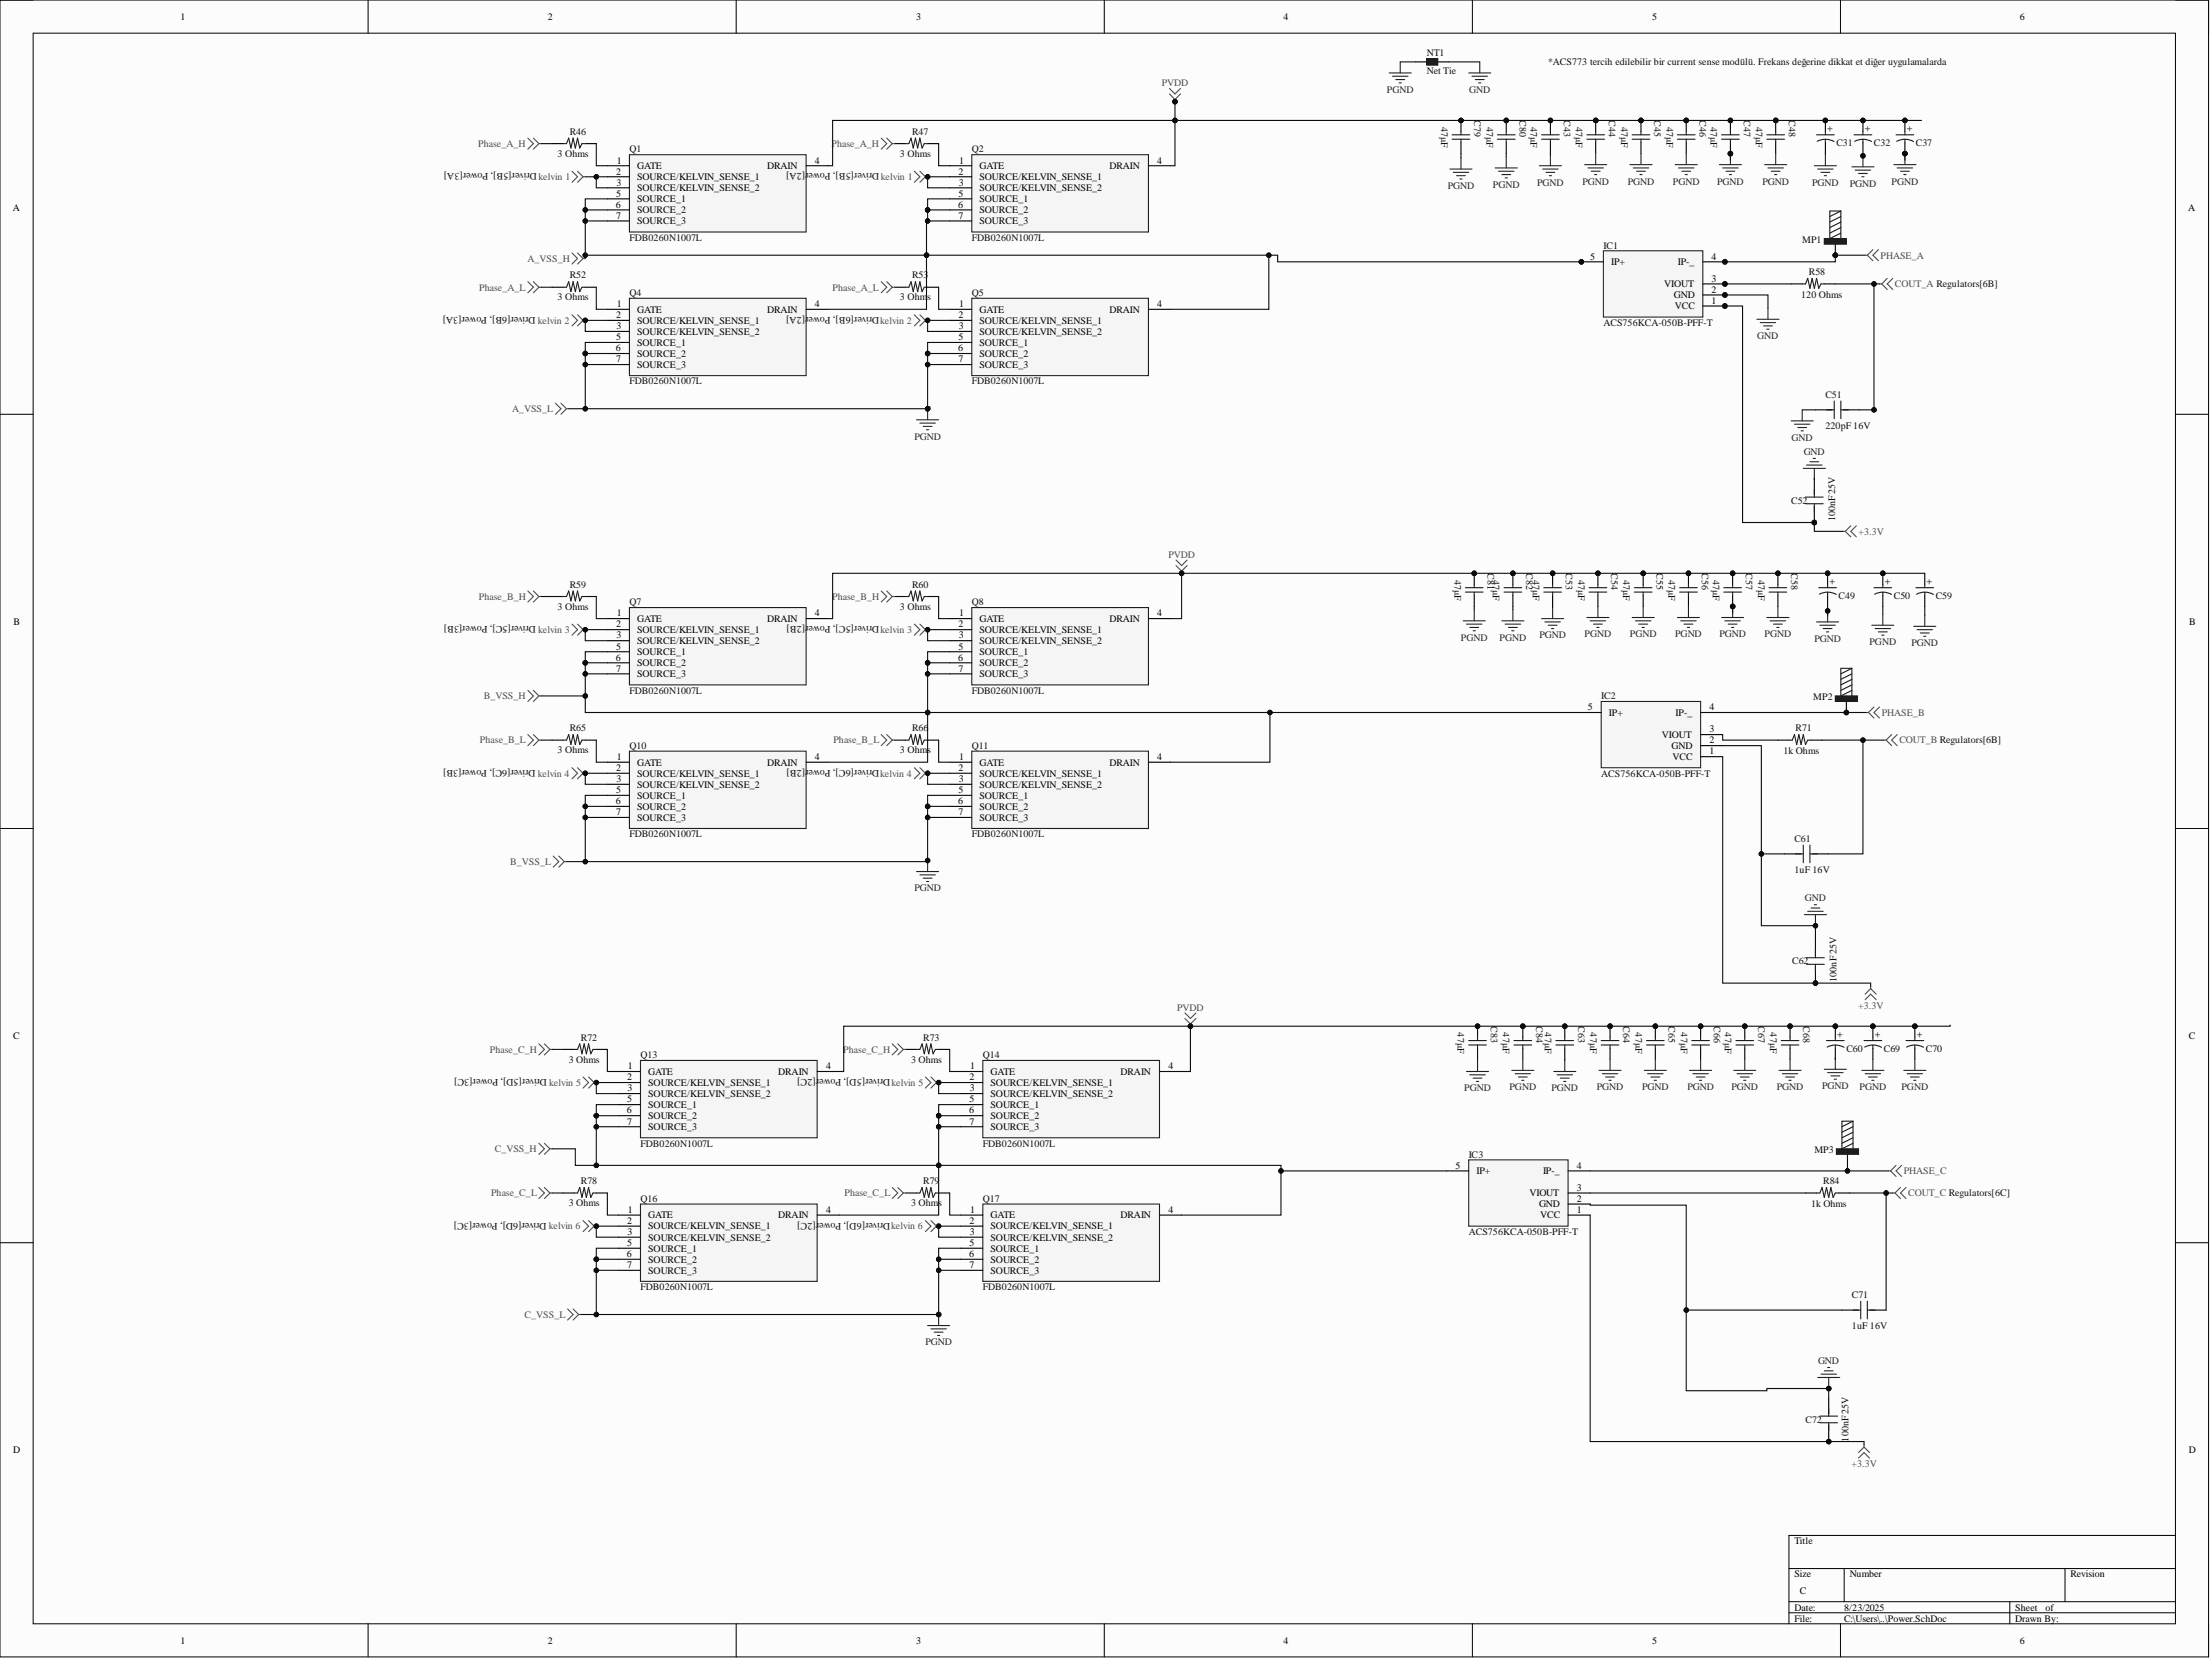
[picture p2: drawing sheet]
<svg xmlns="http://www.w3.org/2000/svg" width="508mm" height="381mm" viewBox="0 0 508 381" stroke-linecap="round" stroke-linejoin="round" font-family="sans-serif">
<defs><g id="words">
<g font-size="2.3">
<text x="41.4" y="4.6">1</text>
<text x="125.8" y="4.6">2</text>
<text x="210.4" y="4.6">3</text>
<text x="294.7" y="4.6">4</text>
<text x="379.3" y="4.6">5</text>
<text x="463.7" y="4.6">6</text>
<text x="141.5" y="40.1">2</text>
<text x="141.6" y="37.5">1</text>
<text x="146.3" y="38.8">GATE</text>
<text x="146.3" y="41.3">SOURCE/KELVIN_SENSE_1</text>
<text x="176.1" y="38.8">DRAIN</text>
<text x="187.1" y="37.5">4</text>
<text x="220.1" y="40.1">2</text>
<text x="220.2" y="37.5">1</text>
<text x="224.9" y="38.8">GATE</text>
<text x="224.9" y="41.3">SOURCE/KELVIN_SENSE_1</text>
<text x="254.7" y="38.8">DRAIN</text>
<text x="265.7" y="37.5">4</text>
<text x="141.4" y="47.7">6</text>
<text x="141.5" y="45.1">5</text>
<text x="141.6" y="42.6">3</text>
<text x="146.3" y="43.9">SOURCE/KELVIN_SENSE_2</text>
<text x="146.3" y="46.4">SOURCE_1</text>
<text x="220" y="47.7">6</text>
<text x="220.1" y="45.1">5</text>
<text x="220.2" y="42.6">3</text>
<text x="224.9" y="43.9">SOURCE/KELVIN_SENSE_2</text>
<text x="224.9" y="46.4">SOURCE_1</text>
<text x="3" y="48.3">A</text>
<text x="141.5" y="50.2">7</text>
<text x="146.3" y="48.9">SOURCE_2</text>
<text x="146.3" y="51.5">SOURCE_3</text>
<text x="220.1" y="50.2">7</text>
<text x="224.9" y="48.9">SOURCE_2</text>
<text x="224.9" y="51.5">SOURCE_3</text>
<text x="502.4" y="48.3">A</text>
<text x="365.1" y="59.6">5</text>
<text x="393" y="59.6">4</text>
<text x="369.9" y="60.9">IP+</text>
<text x="382.1" y="65.9">VIOUT</text>
<text x="385.2" y="60.9">IP-_</text>
<text x="393" y="64.7">3</text>
<text x="141.6" y="70.5">1</text>
<text x="146.3" y="71.8">GATE</text>
<text x="176.1" y="71.8">DRAIN</text>
<text x="187.1" y="70.5">4</text>
<text x="220.2" y="70.5">1</text>
<text x="224.9" y="71.8">GATE</text>
<text x="254.7" y="71.8">DRAIN</text>
<text x="265.7" y="70.5">4</text>
<text x="384.3" y="68.5">GND</text>
<text x="384.5" y="71">VCC</text>
<text x="393" y="69.7">1</text>
<text x="393" y="67.2">2</text>
<text x="141.5" y="73">2</text>
<text x="141.6" y="75.6">3</text>
<text x="146.3" y="74.3">SOURCE/KELVIN_SENSE_1</text>
<text x="146.3" y="76.8">SOURCE/KELVIN_SENSE_2</text>
<text x="220.1" y="73">2</text>
<text x="220.2" y="75.6">3</text>
<text x="224.9" y="74.3">SOURCE/KELVIN_SENSE_1</text>
<text x="224.9" y="76.8">SOURCE/KELVIN_SENSE_2</text>
<text x="141.4" y="80.6">6</text>
<text x="141.5" y="78.1">5</text>
<text x="141.5" y="83.2">7</text>
<text x="146.3" y="79.4">SOURCE_1</text>
<text x="146.3" y="81.9">SOURCE_2</text>
<text x="220" y="80.6">6</text>
<text x="220.1" y="78.1">5</text>
<text x="220.1" y="83.2">7</text>
<text x="224.9" y="79.4">SOURCE_1</text>
<text x="224.9" y="81.9">SOURCE_2</text>
<text x="146.3" y="84.4">SOURCE_3</text>
<text x="224.9" y="84.4">SOURCE_3</text>
<text x="3.1" y="143.4">B</text>
<text x="141.6" y="141.5">1</text>
<text x="146.3" y="142.7">GATE</text>
<text x="176.1" y="142.7">DRAIN</text>
<text x="187.1" y="141.5">4</text>
<text x="220.2" y="141.5">1</text>
<text x="224.9" y="142.7">GATE</text>
<text x="254.7" y="142.7">DRAIN</text>
<text x="265.7" y="141.5">4</text>
<text x="502.6" y="143.4">B</text>
<text x="141.5" y="144">2</text>
<text x="141.5" y="149.1">5</text>
<text x="141.6" y="146.5">3</text>
<text x="146.3" y="145.3">SOURCE/KELVIN_SENSE_1</text>
<text x="146.3" y="147.8">SOURCE/KELVIN_SENSE_2</text>
<text x="220.1" y="144">2</text>
<text x="220.1" y="149.1">5</text>
<text x="220.2" y="146.5">3</text>
<text x="224.9" y="145.3">SOURCE/KELVIN_SENSE_1</text>
<text x="224.9" y="147.8">SOURCE/KELVIN_SENSE_2</text>
<text x="141.4" y="151.6">6</text>
<text x="141.5" y="154.2">7</text>
<text x="146.3" y="150.3">SOURCE_1</text>
<text x="146.3" y="152.9">SOURCE_2</text>
<text x="146.3" y="155.4">SOURCE_3</text>
<text x="220" y="151.6">6</text>
<text x="220.1" y="154.2">7</text>
<text x="224.9" y="150.3">SOURCE_1</text>
<text x="224.9" y="152.9">SOURCE_2</text>
<text x="224.9" y="155.4">SOURCE_3</text>
<text x="364.6" y="163">5</text>
<text x="369.4" y="164.3">IP+</text>
<text x="384.7" y="164.3">IP-_</text>
<text x="392.5" y="163">4</text>
<text x="381.6" y="169.4">VIOUT</text>
<text x="383.8" y="171.9">GND</text>
<text x="392.5" y="173.2">1</text>
<text x="392.5" y="170.6">2</text>
<text x="392.5" y="168.1">3</text>
<text x="141.5" y="177">2</text>
<text x="141.6" y="179.5">3</text>
<text x="141.6" y="174.4">1</text>
<text x="146.3" y="175.7">GATE</text>
<text x="146.3" y="178.2">SOURCE/KELVIN_SENSE_1</text>
<text x="176.1" y="175.7">DRAIN</text>
<text x="187.1" y="174.4">4</text>
<text x="220.1" y="177">2</text>
<text x="220.2" y="179.5">3</text>
<text x="220.2" y="174.4">1</text>
<text x="224.9" y="175.7">GATE</text>
<text x="224.9" y="178.2">SOURCE/KELVIN_SENSE_1</text>
<text x="254.7" y="175.7">DRAIN</text>
<text x="265.7" y="174.4">4</text>
<text x="384" y="174.4">VCC</text>
<text x="141.4" y="184.6">6</text>
<text x="141.5" y="182">5</text>
<text x="146.3" y="180.8">SOURCE/KELVIN_SENSE_2</text>
<text x="146.3" y="183.3">SOURCE_1</text>
<text x="146.3" y="185.8">SOURCE_2</text>
<text x="220" y="184.6">6</text>
<text x="220.1" y="182">5</text>
<text x="224.9" y="180.8">SOURCE/KELVIN_SENSE_2</text>
<text x="224.9" y="183.3">SOURCE_1</text>
<text x="224.9" y="185.8">SOURCE_2</text>
<text x="141.5" y="187.1">7</text>
<text x="146.3" y="188.4">SOURCE_3</text>
<text x="220.1" y="187.1">7</text>
<text x="224.9" y="188.4">SOURCE_3</text>
<text x="3" y="238.5">C</text>
<text x="502.5" y="238.5">C</text>
<text x="144.2" y="245.4">1</text>
<text x="189.7" y="245.4">4</text>
<text x="222.8" y="245.4">1</text>
<text x="268.3" y="245.4">4</text>
<text x="144" y="248">2</text>
<text x="144.1" y="250.5">3</text>
<text x="148.8" y="246.7">GATE</text>
<text x="148.8" y="249.2">SOURCE/KELVIN_SENSE_1</text>
<text x="148.8" y="251.8">SOURCE/KELVIN_SENSE_2</text>
<text x="178.7" y="246.7">DRAIN</text>
<text x="222.6" y="248">2</text>
<text x="222.7" y="250.5">3</text>
<text x="227.4" y="246.7">GATE</text>
<text x="227.4" y="249.2">SOURCE/KELVIN_SENSE_1</text>
<text x="227.4" y="251.8">SOURCE/KELVIN_SENSE_2</text>
<text x="257.3" y="246.7">DRAIN</text>
<text x="143.9" y="255.6">6</text>
<text x="144" y="253">5</text>
<text x="148.8" y="254.3">SOURCE_1</text>
<text x="148.8" y="256.8">SOURCE_2</text>
<text x="222.5" y="255.6">6</text>
<text x="222.6" y="253">5</text>
<text x="227.4" y="254.3">SOURCE_1</text>
<text x="227.4" y="256.8">SOURCE_2</text>
<text x="144" y="258.1">7</text>
<text x="148.8" y="259.4">SOURCE_3</text>
<text x="222.6" y="258.1">7</text>
<text x="227.4" y="259.4">SOURCE_3</text>
<text x="334.2" y="268.2">5</text>
<text x="339" y="269.5">IP+</text>
<text x="354.3" y="269.5">IP-_</text>
<text x="362.1" y="268.2">4</text>
<text x="351.2" y="274.6">VIOUT</text>
<text x="362.1" y="275.8">2</text>
<text x="362.1" y="273.3">3</text>
<text x="144" y="280.9">2</text>
<text x="144.2" y="278.4">1</text>
<text x="148.8" y="279.6">GATE</text>
<text x="178.7" y="279.6">DRAIN</text>
<text x="189.7" y="278.4">4</text>
<text x="222.6" y="280.9">2</text>
<text x="222.8" y="278.4">1</text>
<text x="227.4" y="279.6">GATE</text>
<text x="257.3" y="279.6">DRAIN</text>
<text x="268.3" y="278.4">4</text>
<text x="353.4" y="277.1">GND</text>
<text x="353.6" y="279.6">VCC</text>
<text x="362.1" y="278.4">1</text>
<text x="144" y="286">5</text>
<text x="144.1" y="283.4">3</text>
<text x="148.8" y="282.2">SOURCE/KELVIN_SENSE_1</text>
<text x="148.8" y="284.7">SOURCE/KELVIN_SENSE_2</text>
<text x="148.8" y="287.3">SOURCE_1</text>
<text x="222.6" y="286">5</text>
<text x="222.7" y="283.4">3</text>
<text x="227.4" y="282.2">SOURCE/KELVIN_SENSE_1</text>
<text x="227.4" y="284.7">SOURCE/KELVIN_SENSE_2</text>
<text x="227.4" y="287.3">SOURCE_1</text>
<text x="143.9" y="288.5">6</text>
<text x="144" y="291.1">7</text>
<text x="148.8" y="289.8">SOURCE_2</text>
<text x="148.8" y="292.3">SOURCE_3</text>
<text x="222.5" y="288.5">6</text>
<text x="222.6" y="291.1">7</text>
<text x="227.4" y="289.8">SOURCE_2</text>
<text x="227.4" y="292.3">SOURCE_3</text>
<text x="3" y="333.6">D</text>
<text x="502.5" y="333.6">D</text>
<text x="412" y="354.4">Title</text>
<text x="412" y="362">Size</text>
<text x="413.3" y="365.8">C</text>
<text x="424.7" y="362">Number</text>
<text x="475.4" y="362">Revision</text>
<text x="412" y="369.6">Date:</text>
<text x="423.4" y="369.6">8/23/2025</text>
<text x="462.7" y="369.6">Sheet</text>
<text x="469.6" y="369.6">of</text>
<text x="41.4" y="377.3">1</text>
<text x="125.8" y="377.3">2</text>
<text x="210.4" y="377.3">3</text>
<text x="294.7" y="377.3">4</text>
<text x="379.3" y="377.3">5</text>
<text x="412" y="372.2">File:</text>
<text x="423.4" y="372.2">C:\Users\..\Power.SchDoc</text>
<text x="462.7" y="372.2">Drawn By:</text>
<text x="463.7" y="377.3">6</text>
</g>
<g font-size="2.3" fill="#0e0e0e">
<text x="327.6" y="12.9">NT1</text>
<text x="327.6" y="17">Net Tie</text>
<text x="355.5" y="15">*ACS773 tercih edilebilir bir current sense modülü. Frekans değerine dikkat et diğer uygulamalarda</text>
<text x="330.9" y="29.1" transform="rotate(90 330.9 29.1)">47μF</text>
<text x="338.5" y="27.6" transform="rotate(90 338.5 27.6)">C79</text>
<text x="341.3" y="29.1" transform="rotate(90 341.3 29.1)">47μF</text>
<text x="348.9" y="27.6" transform="rotate(90 348.9 27.6)">C80</text>
<text x="351.4" y="29.1" transform="rotate(90 351.4 29.1)">47μF</text>
<text x="359" y="27.6" transform="rotate(90 359 27.6)">C43</text>
<text x="361.8" y="29.1" transform="rotate(90 361.8 29.1)">47μF</text>
<text x="369.4" y="27.6" transform="rotate(90 369.4 27.6)">C44</text>
<text x="372.2" y="29.1" transform="rotate(90 372.2 29.1)">47μF</text>
<text x="379.8" y="27.6" transform="rotate(90 379.8 27.6)">C45</text>
<text x="382.6" y="29.1" transform="rotate(90 382.6 29.1)">47μF</text>
<text x="390.2" y="27.6" transform="rotate(90 390.2 27.6)">C46</text>
<text x="392.7" y="29.1" transform="rotate(90 392.7 29.1)">47μF</text>
<text x="400.3" y="27.6" transform="rotate(90 400.3 27.6)">C47</text>
<text x="403.1" y="29.1" transform="rotate(90 403.1 29.1)">47μF</text>
<text x="410.7" y="27.6" transform="rotate(90 410.7 27.6)">C48</text>
<text x="130.8" y="30.9">R46</text>
<text x="144.5" y="35">Q1</text>
<text x="209.4" y="30.9">R47</text>
<text x="223.1" y="35">Q2</text>
<text x="421.6" y="33.5">C31</text>
<text x="430.3" y="33.5">C32</text>
<text x="439.9" y="33.5">C37</text>
<text x="123.2" y="39.8" transform="rotate(-180 123.2 39.8)">Driver[5B], Power[3A]</text>
<text x="128" y="36">3 Ohms</text>
<text x="184.8" y="39.8" transform="rotate(-180 184.8 39.8)">[2A]</text>
<text x="201.8" y="39.8" transform="rotate(-180 201.8 39.8)">Driver[5B], Power</text>
<text x="206.6" y="36">3 Ohms</text>
<text x="144.5" y="55.3">FDB0260N1007L</text>
<text x="223.1" y="55.3">FDB0260N1007L</text>
<text x="368.1" y="57.1">IC1</text>
<text x="413.8" y="55.8">MP1</text>
<text x="130.8" y="63.9">R52</text>
<text x="209.4" y="63.9">R53</text>
<text x="415.3" y="63.1">R58</text>
<text x="128" y="69">3 Ohms</text>
<text x="144.5" y="68">Q4</text>
<text x="206.6" y="69">3 Ohm</text>
<text x="212.9" y="69">s</text>
<text x="223.1" y="68">Q5</text>
<text x="413.5" y="68.5">120 Ohms</text>
<text x="123" y="72.8" transform="rotate(-180 123 72.8)">Driver[6B], Power[3A]</text>
<text x="184.8" y="72.8" transform="rotate(-180 184.8 72.8)">[2A]</text>
<text x="201.8" y="72.8" transform="rotate(-180 201.8 72.8)">Driver[6B], Power</text>
<text x="368.1" y="74.8">ACS756KCA-050B-PFF-T</text>
<text x="144.5" y="88.2">FDB0260N1007L</text>
<text x="223.1" y="88.2">FDB0260N1007L</text>
<text x="419.1" y="91.3">C51</text>
<text x="419.1" y="98.4">220pF 16V</text>
<text x="411.3" y="115.6">C52</text>
<text x="421.4" y="119.7" transform="rotate(-90 421.4 119.7)">100nF25V</text>
<text x="341.5" y="131.6" transform="rotate(90 341.5 131.6)">C81</text>
<text x="350.4" y="131.6" transform="rotate(90 350.4 131.6)">C82</text>
<text x="359.5" y="131.6" transform="rotate(90 359.5 131.6)">C53</text>
<text x="369.9" y="131.6" transform="rotate(90 369.9 131.6)">C54</text>
<text x="380.3" y="131.6" transform="rotate(90 380.3 131.6)">C55</text>
<text x="390.7" y="131.6" transform="rotate(90 390.7 131.6)">C56</text>
<text x="400.9" y="131.6" transform="rotate(90 400.9 131.6)">C57</text>
<text x="411.3" y="131.6" transform="rotate(90 411.3 131.6)">C58</text>
<text x="130.8" y="134.9">R59</text>
<text x="209.4" y="134.9">R60</text>
<text x="333.9" y="133" transform="rotate(90 333.9 133)">47μF</text>
<text x="342.8" y="133" transform="rotate(90 342.8 133)">47μF</text>
<text x="351.9" y="133" transform="rotate(90 351.9 133)">47μF</text>
<text x="362.3" y="133" transform="rotate(90 362.3 133)">47μF</text>
<text x="372.7" y="133" transform="rotate(90 372.7 133)">47μF</text>
<text x="383.1" y="133" transform="rotate(90 383.1 133)">47μF</text>
<text x="393.2" y="133" transform="rotate(90 393.2 133)">47μF</text>
<text x="403.6" y="133" transform="rotate(90 403.6 133)">47μF</text>
<text x="422.2" y="137.4">C49</text>
<text x="434.8" y="137.4">C50</text>
<text x="444.5" y="137.4">C59</text>
<text x="123.1" y="143.8" transform="rotate(-180 123.1 143.8)">Driver[5C], Power[3B]</text>
<text x="128" y="140">3 Ohms</text>
<text x="144.5" y="138.9">Q7</text>
<text x="184.8" y="143.8" transform="rotate(-180 184.8 143.8)">[2B]</text>
<text x="201.8" y="143.8" transform="rotate(-180 201.8 143.8)">Driver[5C], Power</text>
<text x="206.6" y="140">3 Ohms</text>
<text x="223.1" y="138.9">Q8</text>
<text x="144.5" y="159.2">FDB0260N1007L</text>
<text x="223.1" y="159.2">FDB0260N1007L</text>
<text x="367.6" y="160.5">IC2</text>
<text x="416.3" y="160.7">MP2</text>
<text x="130.8" y="167.8">R65</text>
<text x="209.4" y="167.8">R66</text>
<text x="412.3" y="167.8">R71</text>
<text x="128" y="172.9">3 Ohms</text>
<text x="144.5" y="171.9">Q10</text>
<text x="206.6" y="172.9">3 Ohms</text>
<text x="223.1" y="171.9">Q11</text>
<text x="409.5" y="173.2">1k Ohms</text>
<text x="123" y="176.7" transform="rotate(-180 123 176.7)">Driver[6C], Power[3B]</text>
<text x="184.8" y="176.7" transform="rotate(-180 184.8 176.7)">[2B]</text>
<text x="201.8" y="176.7" transform="rotate(-180 201.8 176.7)">Driver[6C], Power</text>
<text x="367.6" y="178.2">ACS756KCA-050B-PFF-T</text>
<text x="144.5" y="192.2">FDB0260N1007L</text>
<text x="223.1" y="192.2">FDB0260N1007L</text>
<text x="412" y="193.2">C61</text>
<text x="412" y="200.3">1uF 16V</text>
<text x="411.5" y="221.3">C62</text>
<text x="421.6" y="225.4" transform="rotate(-90 421.6 225.4)">100nF25V</text>
<text x="133.4" y="238.8">R72</text>
<text x="212" y="238.8">R73</text>
<text x="334.7" y="237" transform="rotate(90 334.7 237)">47μF</text>
<text x="342.3" y="235.5" transform="rotate(90 342.3 235.5)">C83</text>
<text x="345.1" y="237" transform="rotate(90 345.1 237)">47μF</text>
<text x="352.7" y="235.5" transform="rotate(90 352.7 235.5)">C84</text>
<text x="354.7" y="237" transform="rotate(90 354.7 237)">47μF</text>
<text x="362.3" y="235.5" transform="rotate(90 362.3 235.5)">C63</text>
<text x="365.1" y="237" transform="rotate(90 365.1 237)">47μF</text>
<text x="372.7" y="235.5" transform="rotate(90 372.7 235.5)">C64</text>
<text x="375.5" y="237" transform="rotate(90 375.5 237)">47μF</text>
<text x="383.1" y="235.5" transform="rotate(90 383.1 235.5)">C65</text>
<text x="385.9" y="237" transform="rotate(90 385.9 237)">47μF</text>
<text x="393.5" y="235.5" transform="rotate(90 393.5 235.5)">C66</text>
<text x="396" y="237" transform="rotate(90 396 237)">47μF</text>
<text x="403.6" y="235.5" transform="rotate(90 403.6 235.5)">C67</text>
<text x="406.4" y="237" transform="rotate(90 406.4 237)">47μF</text>
<text x="414" y="235.5" transform="rotate(90 414 235.5)">C68</text>
<text x="130.6" y="243.9">3 Ohms</text>
<text x="147.1" y="242.9">Q13</text>
<text x="209.2" y="243.9">3 Ohms</text>
<text x="225.7" y="242.9">Q14</text>
<text x="423.9" y="241.4">C60</text>
<text x="432.5" y="241.4">C69</text>
<text x="442.2" y="241.4">C70</text>
<text x="125.6" y="247.7" transform="rotate(-180 125.6 247.7)">Driver[5D], Power[3C]</text>
<text x="187.3" y="247.7" transform="rotate(-180 187.3 247.7)">[2C]</text>
<text x="204.4" y="247.7" transform="rotate(-180 204.4 247.7)">Driver[5D], Power</text>
<text x="147.1" y="263.2">FDB0260N1007L</text>
<text x="225.7" y="263.2">FDB0260N1007L</text>
<text x="337.2" y="265.7">IC3</text>
<text x="416.6" y="264.7">MP3</text>
<text x="133.4" y="271.8">R78</text>
<text x="147.1" y="275.8">Q16</text>
<text x="212" y="271.8">R79</text>
<text x="225.7" y="275.8">Q17</text>
<text x="418.6" y="271.8">R84</text>
<text x="125.5" y="280.7" transform="rotate(-180 125.5 280.7)">Driver[6D], Power[3C]</text>
<text x="130.6" y="276.9">3 Ohms</text>
<text x="187.3" y="280.7" transform="rotate(-180 187.3 280.7)">[2C]</text>
<text x="204.4" y="280.7" transform="rotate(-180 204.4 280.7)">Driver[6D], Power</text>
<text x="209.2" y="276.9">3 Ohms</text>
<text x="415.8" y="277.1">1k Ohms</text>
<text x="337.2" y="283.4">ACS756KCA-050B-PFF-T</text>
<text x="147.1" y="296.1">FDB0260N1007L</text>
<text x="225.7" y="296.1">FDB0260N1007L</text>
<text x="425.2" y="297.9">C71</text>
<text x="425.2" y="305">1uF 16V</text>
<text x="414.5" y="326.5">C72</text>
<text x="424.4" y="330.9" transform="rotate(-90 424.4 330.9)">100nF25V</text>
</g>
<g font-size="2.3" fill="#4c4c4c">
<text x="266.7" y="19.8">PVDD</text>
<text x="109.8" y="33.7">Phase_A_H</text>
<text x="190.9" y="33.7">Phase_A_H</text>
<text x="123.6" y="41.3">kelvin 1</text>
<text x="202.2" y="41.3">kelvin 1</text>
<text x="431.8" y="59.3">PHASE_A</text>
<text x="121.1" y="60.1">A_VSS_H</text>
<text x="435.1" y="65.9">COUT_A Regulators[6B]</text>
<text x="110" y="66.7">Phase_A_L</text>
<text x="191.2" y="66.7">Phase_A_L</text>
<text x="123.5" y="74.3">kelvin 2</text>
<text x="202.1" y="74.3">kelvin 2</text>
<text x="117.6" y="94.6">A_VSS_L</text>
<text x="426.7" y="122.7">+3.3V</text>
<text x="268.3" y="128">PVDD</text>
<text x="110" y="137.7">Phase_B_H</text>
<text x="191.1" y="137.7">Phase_B_H</text>
<text x="123.6" y="145.3">kelvin 3</text>
<text x="202.2" y="145.3">kelvin 3</text>
<text x="111.1" y="160.5">B_VSS_H</text>
<text x="432" y="164.3">PHASE_B</text>
<text x="110.2" y="170.6">Phase_B_L</text>
<text x="191.3" y="170.6">Phase_B_L</text>
<text x="436.1" y="170.6">COUT_B Regulators[6B]</text>
<text x="123.5" y="178.2">kelvin 4</text>
<text x="202.1" y="178.2">kelvin 4</text>
<text x="117.1" y="198.5">B_VSS_L</text>
<text x="270.3" y="232">PVDD</text>
<text x="426.6" y="231.5">+3.3V</text>
<text x="112.5" y="241.6">Phase_C_H</text>
<text x="193.6" y="241.6">Phase_C_H</text>
<text x="126.1" y="249.2">kelvin 5</text>
<text x="204.7" y="249.2">kelvin 5</text>
<text x="113.6" y="264.4">C_VSS_H</text>
<text x="437.1" y="269.5">PHASE_C</text>
<text x="112.7" y="274.6">Phase_C_L</text>
<text x="193.9" y="274.6">Phase_C_L</text>
<text x="438.1" y="274.6">COUT_C Regulators[6C]</text>
<text x="126" y="282.2">kelvin 6</text>
<text x="204.6" y="282.2">kelvin 6</text>
<text x="120.4" y="302.5">C_VSS_L</text>
<text x="425.1" y="336.7">+3.3V</text>
</g>
<g font-size="2.3" fill="#262626">
<text x="318.5" y="21.3">PGND</text>
<text x="337.3" y="21.3">GND</text>
<text x="332.4" y="43.4">PGND</text>
<text x="342.8" y="43.1">PGND</text>
<text x="352.9" y="42.6">PGND</text>
<text x="363.3" y="42.3">PGND</text>
<text x="373.7" y="42.3">PGND</text>
<text x="384.1" y="42.3">PGND</text>
<text x="394.3" y="42.3">PGND</text>
<text x="404.7" y="42.3">PGND</text>
<text x="416.1" y="42.6">PGND</text>
<text x="424.7" y="42.9">PGND</text>
<text x="434.3" y="42.3">PGND</text>
<text x="403.5" y="77.8">GND</text>
<text x="209.9" y="100.9">PGND</text>
<text x="411.3" y="101.2">GND</text>
<text x="414.1" y="104.5">GND</text>
<text x="335.4" y="147.1">PGND</text>
<text x="344.3" y="147.1">PGND</text>
<text x="353.4" y="146.5">PGND</text>
<text x="363.8" y="146.3">PGND</text>
<text x="374.2" y="146.3">PGND</text>
<text x="384.6" y="146.3">PGND</text>
<text x="394.8" y="146.3">PGND</text>
<text x="405.2" y="146.3">PGND</text>
<text x="416.6" y="147.3">PGND</text>
<text x="429.3" y="148.1">PGND</text>
<text x="438.9" y="148.3">PGND</text>
<text x="209.9" y="204.6">PGND</text>
<text x="414.4" y="206.9">GND</text>
<text x="336.2" y="250.5">PGND</text>
<text x="346.6" y="250.2">PGND</text>
<text x="356.2" y="250.5">PGND</text>
<text x="366.6" y="250.2">PGND</text>
<text x="377" y="250.2">PGND</text>
<text x="387.4" y="250.2">PGND</text>
<text x="397.6" y="250.2">PGND</text>
<text x="408" y="250.2">PGND</text>
<text x="418.3" y="250">PGND</text>
<text x="427" y="250.2">PGND</text>
<text x="436.6" y="250.2">PGND</text>
<text x="212.5" y="308.8">PGND</text>
<text x="417.4" y="313.1">GND</text>
</g>
<g font-size="2.3" fill="#1c1c1c">
<text x="419.6" y="28.9" transform="rotate(90 419.6 28.9)">+</text>
<text x="428.2" y="28.9" transform="rotate(90 428.2 28.9)">+</text>
<text x="437.9" y="28.9" transform="rotate(90 437.9 28.9)">+</text>
<text x="420.1" y="132.9" transform="rotate(90 420.1 132.9)">+</text>
<text x="432.8" y="132.9" transform="rotate(90 432.8 132.9)">+</text>
<text x="442.4" y="132.9" transform="rotate(90 442.4 132.9)">+</text>
<text x="421.9" y="236.8" transform="rotate(90 421.9 236.8)">+</text>
<text x="430.5" y="236.8" transform="rotate(90 430.5 236.8)">+</text>
<text x="440.2" y="236.8" transform="rotate(90 440.2 236.8)">+</text>
</g>
</g></defs>
<path d="M0 0h507.1v380.3h-507.1z" fill-rule="evenodd" fill="#fcfcfc"/>
<path d="M0 0h507.1v380.3h-507.1z" fill="none" stroke="#000" stroke-width=".23"/>
<path d="M7.6 7.6h491.9v365.1h-491.9z" fill-rule="evenodd" fill="#fcfcfc"/>
<g fill="none" stroke="#000" stroke-width=".23">
<path d="M0 0h7.6M7.6 7.6h491.9v365.1h-491.9zM84.5 0v7.6M169 0v7.6M253.5 0v7.6M338.1 0v7.6M422.6 0v7.6M499.5 0h7.6v7.6M0 95.1h7.6M499.5 95.1h7.6M0 190.2h7.6M499.5 190.2h7.6"/>
<path d="M0 285.2h7.6M499.5 285.2h7.6M499.5 352.4h-88.8v20.3M84.5 372.7v7.6M169 372.7v7.6M253.5 372.7v7.6M338.1 372.7v7.6M410.7 360h88.8M410.7 367.6h88.8M410.7 370.2h88.8M422.6 372.7v7.6M423.4 360v7.6"/>
<path d="M461.5 367.6v5.1M474.1 360v7.6M507.1 372.7v7.6"/>
</g>
<path d="M144.5 35.5h40.6v17.7h-40.6z" fill-rule="evenodd" fill="#f5f5f5"/>
<path d="M144.5 35.5h40.6v17.7h-40.6z" fill="none" stroke="#262626" stroke-width=".25"/>
<path d="M139.4 38h5.1M185.1 38h5.1M139.4 40.6h5.1M139.4 43.1h5.1M139.4 45.6h5.1M139.4 48.2h5.1M139.4 50.7h5.1" fill="none" stroke="#000" stroke-width=".25"/>
<path d="M223.1 35.5h40.6v17.7h-40.6z" fill-rule="evenodd" fill="#f5f5f5"/>
<path d="M223.1 35.5h40.6v17.7h-40.6z" fill="none" stroke="#262626" stroke-width=".25"/>
<path d="M126.8 33h2.5M134.4 33h2.5M205.4 33h2.5M213 33h2.5M218 38h5.1M263.7 38h5.1M218 40.6h5.1M218 43.1h5.1M218 45.6h5.1M218 48.2h5.1M218 50.7h5.1" fill="none" stroke="#000" stroke-width=".25"/>
<path d="M129.3 33h.8l.5-1.3 .5 2.3 .5-2.3 .5 2.3 .5-2.3 .5 2.3 .5-1h.8M207.9 33h.8l.5-1.3 .5 2.3 .5-2.3 .5 2.3 .5-2.3 .5 2.3 .5-1h.8" fill="none" stroke="#1c1c1c" stroke-width=".25"/>
<path d="M121.2 31.7l1.3 1.3-1.3 1.2M122.5 31.7l1.2 1.3M123.7 33l-1.2 1.2M123.7 33h.5" fill="none" stroke="#4c4c4c" stroke-width=".25"/>
<path d="M144.5 68.5h40.6v17.7h-40.6z" fill-rule="evenodd" fill="#f5f5f5"/>
<path d="M144.5 68.5h40.6v17.7h-40.6z" fill="none" stroke="#262626" stroke-width=".25"/>
<path d="M139.4 71h5.1M139.4 73.5h5.1M139.4 76.1h5.1M139.4 78.6h5.1M185.1 71h5.1M139.4 81.1h5.1M139.4 83.7h5.1" fill="none" stroke="#000" stroke-width=".25"/>
<path d="M223.1 68.5h40.6v17.7h-40.6z" fill-rule="evenodd" fill="#f5f5f5"/>
<path d="M223.1 68.5h40.6v17.7h-40.6z" fill="none" stroke="#262626" stroke-width=".25"/>
<path d="M126.8 65.9h2.5M134.4 65.9h2.5M205.4 65.9h2.5M213 65.9h2.5M218 71h5.1M218 73.5h5.1M218 76.1h5.1M218 78.6h5.1M263.7 71h5.1M218 81.1h5.1M218 83.7h5.1" fill="none" stroke="#000" stroke-width=".25"/>
<path d="M129.3 65.9h.8l.5-1.2 .5 2.2 .5-2.2 .5 2.2 .5-2.2 .5 2.2 .5-1h.8M207.9 65.9h.8l.5-1.2 .5 2.2 .5-2.2 .5 2.2 .5-2.2 .5 2.2 .5-1h.8" fill="none" stroke="#1c1c1c" stroke-width=".25"/>
<g fill="none" stroke="#4c4c4c" stroke-width=".25">
<path d="M202.3 31.7l1.3 1.3-1.3 1.2M203.6 31.7l1.3 1.3M204.9 33l-1.3 1.2M204.9 33h.5M268.5 20.3l1.3 1.3 1.2-1.3M268.5 21.6l1.3 1.2M269.8 22.8v.5M271 21.6l-1.2 1.2M131.3 58.1l1.3 1.2-1.3 1.3M132.6 58.1l1.3 1.2M133.9 59.3l-1.3 1.3M133.9 59.3h.5"/>
<path d="M121.2 64.7l1.3 1.2-1.3 1.3M122.5 64.7l1.2 1.2M123.7 65.9l-1.2 1.3M123.7 65.9h.5M202.3 64.7l1.3 1.2-1.3 1.3M203.6 64.7l1.3 1.2M204.9 65.9h.5M204.9 65.9l-1.3 1.3M127.5 92.5l1.3 1.3-1.3 1.3M128.8 92.5l1.3 1.3M130.1 93.8l-1.3 1.3M130.1 93.8h.5"/>
</g>
<circle cx="269.8" cy="23.3" r=".51" fill="#0e0e0e"/>
<circle cx="269.8" cy="23.3" r=".51" fill="none" stroke="#0e0e0e" stroke-width=".23"/>
<path d="M210.4 96.3h5.1M211.2 97.1h3.6M212 97.9h2M212.7 98.6h.5M213 93.8v2.5" fill="none" stroke="#262626" stroke-width=".25"/>
<circle cx="213" cy="93.8" r=".51" fill="#0e0e0e"/>
<circle cx="213" cy="93.8" r=".51" fill="none" stroke="#0e0e0e" stroke-width=".23"/>
<path d="M423.2 122h.5M423.7 122l1.2 1.2M424.9 120.7l-1.2 1.3M426.2 120.7l-1.3 1.3 1.3 1.2" fill="none" stroke="#4c4c4c" stroke-width=".25"/>
<circle cx="421.4" cy="58.6" r=".51" fill="#0e0e0e"/>
<circle cx="421.4" cy="58.6" r=".51" fill="none" stroke="#0e0e0e" stroke-width=".23"/>
<path d="M422.7 48.4h-2.6v6.4M422.7 48.4v6.4M422.7 49.7l-2.6 1.3M422.7 51l-2.6 1.2M422.7 52.2l-2.6 1.3M422.7 48.4l-2.6 1.3" fill="none" stroke="#1c1c1c" stroke-width=".25"/>
<path d="M421.4 54.8v3.8" fill="none" stroke="#000" stroke-width=".25"/>
<circle cx="421.4" cy="58.6" r=".51" fill="#0e0e0e"/>
<circle cx="421.4" cy="58.6" r=".51" fill="none" stroke="#0e0e0e" stroke-width=".23"/>
<path d="M418.9 54.8h5v1.2h-5z" fill-rule="evenodd" fill="#1c1c1c"/>
<path d="M418.9 54.8h5v1.2h-5zM422.7 53.5l-2.6 1.3" fill="none" stroke="#1c1c1c" stroke-width=".25"/>
<path d="M428.2 58.6h.5M428.7 58.6l1.3 1.2M430 57.3l-1.3 1.3M431.3 57.3l-1.3 1.3 1.3 1.2" fill="none" stroke="#4c4c4c" stroke-width=".25"/>
<path d="M144.5 139.4h40.6v17.8h-40.6z" fill-rule="evenodd" fill="#f5f5f5"/>
<path d="M144.5 139.4h40.6v17.8h-40.6z" fill="none" stroke="#262626" stroke-width=".25"/>
<path d="M139.4 142h5.1M139.4 144.5h5.1M139.4 147.1h5.1M139.4 149.6h5.1M139.4 152.1h5.1M139.4 154.7h5.1M185.1 142h5.1" fill="none" stroke="#000" stroke-width=".25"/>
<path d="M223.1 139.4h40.6v17.8h-40.6z" fill-rule="evenodd" fill="#f5f5f5"/>
<path d="M223.1 139.4h40.6v17.8h-40.6z" fill="none" stroke="#262626" stroke-width=".25"/>
<path d="M126.8 136.9h2.5M134.4 136.9h2.5M205.4 136.9h2.5M213 136.9h2.5M218 142h5.1M218 144.5h5.1M218 147.1h5.1M218 149.6h5.1M218 152.1h5.1M218 154.7h5.1M263.7 142h5.1" fill="none" stroke="#000" stroke-width=".25"/>
<path d="M129.3 136.9h.8l.5-1.3 .5 2.3 .5-2.3 .5 2.3 .5-2.3 .5 2.3 .5-1h.8M207.9 136.9h.8l.5-1.3 .5 2.3 .5-2.3 .5 2.3 .5-2.3 .5 2.3 .5-1h.8" fill="none" stroke="#1c1c1c" stroke-width=".25"/>
<path d="M121.2 135.6l1.3 1.3-1.3 1.3M122.5 135.6l1.2 1.3M123.7 136.9l-1.2 1.3M123.7 136.9h.5" fill="none" stroke="#4c4c4c" stroke-width=".25"/>
<path d="M144.5 172.4h40.6v17.8h-40.6z" fill-rule="evenodd" fill="#f5f5f5"/>
<path d="M144.5 172.4h40.6v17.8h-40.6z" fill="none" stroke="#262626" stroke-width=".25"/>
<path d="M139.4 174.9h5.1M139.4 177.5h5.1M185.1 174.9h5.1M139.4 180h5.1M139.4 182.5h5.1M139.4 185.1h5.1M139.4 187.6h5.1" fill="none" stroke="#000" stroke-width=".25"/>
<path d="M223.1 172.4h40.6v17.8h-40.6z" fill-rule="evenodd" fill="#f5f5f5"/>
<path d="M223.1 172.4h40.6v17.8h-40.6z" fill="none" stroke="#262626" stroke-width=".25"/>
<path d="M126.8 169.9h2.5M134.4 169.9h2.5M205.4 169.9h2.5M213 169.9h2.5M218 174.9h5.1M218 177.5h5.1M263.7 174.9h5.1M218 180h5.1M218 182.5h5.1M218 185.1h5.1M218 187.6h5.1" fill="none" stroke="#000" stroke-width=".25"/>
<path d="M129.3 169.9h.8l.5-1.3 .5 2.3 .5-2.3 .5 2.3 .5-2.3 .5 2.3 .5-1h.8M207.9 169.9h.8l.5-1.3 .5 2.3 .5-2.3 .5 2.3 .5-2.3 .5 2.3 .5-1h.8" fill="none" stroke="#1c1c1c" stroke-width=".25"/>
<g fill="none" stroke="#4c4c4c" stroke-width=".25">
<path d="M202.3 135.6l1.3 1.3-1.3 1.3M203.6 135.6l1.3 1.3M204.9 136.9l-1.3 1.3M204.9 136.9h.5M121.2 158.5l1.3 1.2-1.3 1.3M122.5 158.5l1.2 1.2M123.7 159.7l-1.2 1.3M123.7 159.7h.5M121.2 168.6l1.3 1.3-1.3 1.2M122.5 168.6l1.2 1.3M123.7 169.9l-1.2 1.2M123.7 169.9h.5"/>
<path d="M202.3 168.6l1.3 1.3-1.3 1.2M203.6 168.6l1.3 1.3M204.9 169.9h.5M204.9 169.9l-1.3 1.2M127 196.5l1.3 1.3-1.3 1.2M128.3 196.5l1.3 1.3M129.6 197.8l-1.3 1.2M129.6 197.8h.5"/>
</g>
<circle cx="423.9" cy="163.5" r=".51" fill="#0e0e0e"/>
<circle cx="423.9" cy="163.5" r=".51" fill="none" stroke="#0e0e0e" stroke-width=".23"/>
<path d="M425.2 153.4h-2.5v6.3M425.2 153.4v6.3M425.2 154.7l-2.5 1.2M425.2 155.9l-2.5 1.3M425.2 157.2l-2.5 1.3M425.2 153.4l-2.5 1.3" fill="none" stroke="#1c1c1c" stroke-width=".25"/>
<path d="M423.9 159.7v3.8" fill="none" stroke="#000" stroke-width=".25"/>
<circle cx="423.9" cy="163.5" r=".51" fill="#0e0e0e"/>
<circle cx="423.9" cy="163.5" r=".51" fill="none" stroke="#0e0e0e" stroke-width=".23"/>
<path d="M421.4 159.7h5.1v1.3h-5.1z" fill-rule="evenodd" fill="#1c1c1c"/>
<path d="M421.4 159.7h5.1v1.3h-5.1zM425.2 158.5l-2.5 1.2" fill="none" stroke="#1c1c1c" stroke-width=".25"/>
<path d="M428.5 163.5h.5M429 163.5l1.3 1.3M430.3 162.3l-1.3 1.2M431.5 162.3l-1.2 1.2 1.2 1.3" fill="none" stroke="#4c4c4c" stroke-width=".25"/>
<path d="M147.1 243.4h40.5v17.7h-40.5z" fill-rule="evenodd" fill="#f5f5f5"/>
<path d="M147.1 243.4h40.5v17.7h-40.5z" fill="none" stroke="#262626" stroke-width=".25"/>
<path d="M142 245.9h5.1M142 248.5h5.1M142 251h5.1M142 253.5h5.1M142 256.1h5.1M142 258.6h5.1M187.6 245.9h5.1" fill="none" stroke="#000" stroke-width=".25"/>
<path d="M225.7 243.4h40.5v17.7h-40.5z" fill-rule="evenodd" fill="#f5f5f5"/>
<path d="M225.7 243.4h40.5v17.7h-40.5z" fill="none" stroke="#262626" stroke-width=".25"/>
<path d="M129.3 240.9h2.5M136.9 240.9h2.5M207.9 240.9h2.5M215.5 240.9h2.5M220.6 245.9h5.1M220.6 248.5h5.1M220.6 251h5.1M220.6 253.5h5.1M220.6 256.1h5.1M220.6 258.6h5.1M266.2 245.9h5.1" fill="none" stroke="#000" stroke-width=".25"/>
<path d="M131.8 240.9h.8l.5-1.3 .5 2.3 .5-2.3 .5 2.3 .5-2.3 .5 2.3 .6-1h.7M210.4 240.9h.8l.5-1.3 .5 2.3 .5-2.3 .5 2.3 .5-2.3 .5 2.3 .6-1h.7" fill="none" stroke="#1c1c1c" stroke-width=".25"/>
<path d="M123.7 239.6l1.3 1.3-1.3 1.2M125 239.6l1.3 1.3M126.3 240.9l-1.3 1.2M126.3 240.9h.5" fill="none" stroke="#4c4c4c" stroke-width=".25"/>
<path d="M147.1 276.4h40.5v17.7h-40.5z" fill-rule="evenodd" fill="#f5f5f5"/>
<path d="M147.1 276.4h40.5v17.7h-40.5z" fill="none" stroke="#262626" stroke-width=".25"/>
<path d="M142 278.9h5.1M187.6 278.9h5.1M142 281.4h5.1M142 284h5.1M142 286.5h5.1M142 289h5.1M142 291.6h5.1" fill="none" stroke="#000" stroke-width=".25"/>
<path d="M225.7 276.4h40.5v17.7h-40.5z" fill-rule="evenodd" fill="#f5f5f5"/>
<path d="M225.7 276.4h40.5v17.7h-40.5z" fill="none" stroke="#262626" stroke-width=".25"/>
<path d="M129.3 273.8h2.5M136.9 273.8h2.5M207.9 273.8h2.5M215.5 273.8h2.5M220.6 278.9h5.1M266.2 278.9h5.1M424.2 263.7v3.8M220.6 281.4h5.1M220.6 284h5.1M220.6 286.5h5.1M220.6 289h5.1M220.6 291.6h5.1" fill="none" stroke="#000" stroke-width=".25"/>
<path d="M425.4 257.3h-2.5v6.4M425.4 257.3v6.4M425.4 258.6l-2.5 1.3M425.4 259.9l-2.5 1.2M425.4 257.3l-2.5 1.3M131.8 273.8h.8l.5-1.3 .5 2.3 .5-2.3 .5 2.3 .5-2.3 .5 2.3 .6-1h.7M210.4 273.8h.8l.5-1.3 .5 2.3 .5-2.3 .5 2.3 .5-2.3 .5 2.3 .6-1h.7M425.4 261.1l-2.5 1.3" fill="none" stroke="#1c1c1c" stroke-width=".25"/>
<g fill="none" stroke="#4c4c4c" stroke-width=".25">
<path d="M204.9 239.6l1.2 1.3-1.2 1.2M206.1 239.6l1.3 1.3M207.4 240.9l-1.3 1.2M207.4 240.9h.5M123.7 262.4l1.3 1.3-1.3 1.2M123.7 272.5l1.3 1.3-1.3 1.3M125 262.4l1.3 1.3M125 272.5l1.3 1.3M126.3 263.7l-1.3 1.2M126.3 263.7h.5M126.3 273.8l-1.3 1.3M126.3 273.8h.5"/>
<path d="M204.9 272.5l1.2 1.3-1.2 1.3M206.1 272.5l1.3 1.3M207.4 273.8h.5M207.4 273.8l-1.3 1.3M130.3 300.4l1.3 1.3-1.3 1.3M131.6 300.4l1.3 1.3M132.9 301.7l-1.3 1.3M132.9 301.7h.5"/>
</g>
<path d="M421.6 263.7h5.1v1.2h-5.1z" fill-rule="evenodd" fill="#1c1c1c"/>
<path d="M421.6 263.7h5.1v1.2h-5.1zM425.4 262.4l-2.5 1.3" fill="none" stroke="#1c1c1c" stroke-width=".25"/>
<path d="M433.6 268.7h.5M434.1 268.7l1.2 1.3M435.3 267.5l-1.2 1.2M436.6 267.5l-1.3 1.2 1.3 1.3" fill="none" stroke="#4c4c4c" stroke-width=".25"/>
<circle cx="416.6" cy="119.9" r=".51" fill="#0e0e0e"/>
<circle cx="416.6" cy="119.9" r=".51" fill="none" stroke="#0e0e0e" stroke-width=".23"/>
<path d="M416.6 116.1v3.8" fill="none" stroke="#000" stroke-width=".25"/>
<circle cx="416.6" cy="119.9" r=".51" fill="#0e0e0e"/>
<circle cx="416.6" cy="119.9" r=".51" fill="none" stroke="#0e0e0e" stroke-width=".23"/>
<path d="M411.3 65.2h2.5M418.9 65.2h2.5M416.8 94.1h3.8M423.2 94.1h3.8M416.6 109.8v3.8" fill="none" stroke="#000" stroke-width=".25"/>
<path d="M413.8 65.2h.7l.6-1.3 .5 2.3 .5-2.3 .5 2.3 .5-2.3 .5 2.3 .5-1h.8M419.4 94.1h1.7M421.1 92v4.1M422.7 92v4.1M422.7 94.1h1.7M414.5 115.6h4.1M414.5 114.1h4.1M416.6 112.3v1.8M416.6 115.6v1.8" fill="none" stroke="#1c1c1c" stroke-width=".25"/>
<path d="M414 107.5h5.1M414.8 106.7h3.5M415.6 106h2M416.3 105.2h.5M416.6 107.5v2.5" fill="none" stroke="#262626" stroke-width=".25"/>
<path d="M431.5 65.2h.5M432 65.2l1.3 1.2M433.3 63.9l-1.3 1.3M434.6 63.9l-1.3 1.3 1.3 1.2" fill="none" stroke="#4c4c4c" stroke-width=".25"/>
<circle cx="416.8" cy="225.6" r=".51" fill="#0e0e0e"/>
<circle cx="416.8" cy="225.6" r=".51" fill="none" stroke="#0e0e0e" stroke-width=".23"/>
<path d="M416.8 221.8v3.8" fill="none" stroke="#000" stroke-width=".25"/>
<circle cx="416.8" cy="225.6" r=".51" fill="#0e0e0e"/>
<circle cx="416.8" cy="225.6" r=".51" fill="none" stroke="#0e0e0e" stroke-width=".23"/>
<path d="M408.2 169.9h2.5M415.8 169.9h2.5M409.7 196h3.8M416.1 196h3.8M416.8 215.5v3.8" fill="none" stroke="#000" stroke-width=".25"/>
<path d="M410.7 169.9h.8l.5-1.3 .5 2.3 .5-2.3 .5 2.3 .5-2.3 .5 2.3 .6-1h.7M412.3 196h1.7M414 194v4M415.6 194v4M415.6 196h1.7M414.8 219.8h4.1M416.8 218v1.8M414.8 221.3h4.1M416.8 221.3v1.8" fill="none" stroke="#1c1c1c" stroke-width=".25"/>
<path d="M432.5 169.9h.6M433.1 169.9l1.2 1.2M434.3 168.6l-1.2 1.3M435.6 168.6l-1.3 1.3 1.3 1.2M428.2 229.4l1.3-1.2 1.3 1.2M429.5 226.9l-1.3 1.3M429.5 226.9l1.3 1.3M429.5 226.4v.5" fill="none" stroke="#4c4c4c" stroke-width=".25"/>
<circle cx="419.9" cy="330.9" r=".51" fill="#0e0e0e"/>
<circle cx="419.9" cy="330.9" r=".51" fill="none" stroke="#0e0e0e" stroke-width=".23"/>
<path d="M419.9 327.1v3.8" fill="none" stroke="#000" stroke-width=".25"/>
<circle cx="419.9" cy="330.9" r=".51" fill="#0e0e0e"/>
<circle cx="419.9" cy="330.9" r=".51" fill="none" stroke="#0e0e0e" stroke-width=".23"/>
<path d="M414.5 273.8h2.6M422.2 273.8h2.5M422.9 300.7h3.8M429.3 300.7h3.8M419.9 320.7v3.8" fill="none" stroke="#000" stroke-width=".25"/>
<path d="M417.1 273.8h.7l.5-1.3 .6 2.3 .5-2.3 .5 2.3 .5-2.3 .5 2.3 .5-1h.8M427.2 298.7v4M428.7 298.7v4M425.4 300.7h1.8M428.7 300.7h1.8M417.8 326.5h4.1M417.8 325h4.1M419.9 323.3v1.7M419.9 326.5v1.8" fill="none" stroke="#1c1c1c" stroke-width=".25"/>
<path d="M434.6 273.8h.5M435.1 273.8l1.3 1.3M436.4 272.5l-1.3 1.3M437.6 272.5l-1.2 1.3 1.2 1.3M426.7 334.7l1.3-1.3 1.3 1.3M428 332.1l-1.3 1.3M428 332.1l1.3 1.3M428 331.6v.5" fill="none" stroke="#4c4c4c" stroke-width=".25"/>
<path d="M417.3 316.2h5.1M418.1 315.4h3.5M418.9 314.6h2M419.6 313.9h.5M419.9 316.2v2.5" fill="none" stroke="#262626" stroke-width=".25"/>
<circle cx="419.9" cy="318.7" r=".51" fill="#0e0e0e"/>
<circle cx="419.9" cy="318.7" r=".51" fill="none" stroke="#0e0e0e" stroke-width=".23"/>
<path d="M337.2 266.2h22.8v15.2h-22.8z" fill-rule="evenodd" fill="#f5f5f5"/>
<path d="M337.2 266.2h22.8v15.2h-22.8z" fill="none" stroke="#262626" stroke-width=".25"/>
<path d="M332.1 268.7h5.1M360 278.9h5.1M360 276.4h5.1M360 273.8h5.1M360 268.7h5.1" fill="none" stroke="#000" stroke-width=".25"/>
<path d="M367.6 161h22.9v15.2h-22.9z" fill-rule="evenodd" fill="#f5f5f5"/>
<path d="M367.6 161h22.9v15.2h-22.9z" fill="none" stroke="#262626" stroke-width=".25"/>
<path d="M362.6 163.5h5M390.5 173.7h5M390.5 171.1h5M390.5 168.6h5M390.5 163.5h5" fill="none" stroke="#000" stroke-width=".25"/>
<path d="M272.1 232.5l1.2 1.3 1.3-1.3M272.1 233.8l1.2 1.2M273.3 235v.5M274.6 233.8l-1.3 1.2" fill="none" stroke="#4c4c4c" stroke-width=".25"/>
<circle cx="273.3" cy="235.5" r=".51" fill="#0e0e0e"/>
<circle cx="273.3" cy="235.5" r=".51" fill="none" stroke="#0e0e0e" stroke-width=".23"/>
<path d="M270 128.5l1.3 1.3 1.3-1.3M270 129.8l1.3 1.3M271.3 131.1v.5M272.6 129.8l-1.3 1.3" fill="none" stroke="#4c4c4c" stroke-width=".25"/>
<circle cx="271.3" cy="131.6" r=".51" fill="#0e0e0e"/>
<circle cx="271.3" cy="131.6" r=".51" fill="none" stroke="#0e0e0e" stroke-width=".23"/>
<path d="M414.3 209.9h5.1M415.1 209.2h3.5M415.8 208.4h2M416.6 207.6h.5M416.8 209.9v2.6" fill="none" stroke="#262626" stroke-width=".25"/>
<circle cx="416.8" cy="212.5" r=".51" fill="#0e0e0e"/>
<circle cx="416.8" cy="212.5" r=".51" fill="none" stroke="#0e0e0e" stroke-width=".23"/>
<path d="M403.4 73.3h5.1M404.2 74h3.5M404.9 74.8h2M405.7 75.6h.5M405.9 70.7v2.6M411.3 96.6h5M412 97.4h3.6M412.8 98.1h2M413.5 98.9h.5M413.8 94.1v2.5" fill="none" stroke="#262626" stroke-width=".25"/>
<circle cx="356" cy="27.6" r=".51" fill="#0e0e0e"/>
<circle cx="356" cy="27.6" r=".51" fill="none" stroke="#0e0e0e" stroke-width=".23"/>
<path d="M356 27.6v2.6M356 32.7v2.5" fill="none" stroke="#000" stroke-width=".25"/>
<circle cx="356" cy="27.6" r=".51" fill="#0e0e0e"/>
<circle cx="356" cy="27.6" r=".51" fill="none" stroke="#0e0e0e" stroke-width=".23"/>
<path d="M353.9 32h4.1M353.9 30.9h4.1M356 30.2v.7M356 32v.7" fill="none" stroke="#1c1c1c" stroke-width=".25"/>
<circle cx="366.4" cy="27.6" r=".51" fill="#0e0e0e"/>
<circle cx="366.4" cy="27.6" r=".51" fill="none" stroke="#0e0e0e" stroke-width=".23"/>
<path d="M366.4 27.6v2.6M366.4 32.7v2.5" fill="none" stroke="#000" stroke-width=".25"/>
<circle cx="366.4" cy="27.6" r=".51" fill="#0e0e0e"/>
<circle cx="366.4" cy="27.6" r=".51" fill="none" stroke="#0e0e0e" stroke-width=".23"/>
<path d="M364.3 32h4.1M364.3 30.9h4.1M366.4 30.2v.7M366.4 32v.7" fill="none" stroke="#1c1c1c" stroke-width=".25"/>
<circle cx="376.8" cy="27.6" r=".51" fill="#0e0e0e"/>
<circle cx="376.8" cy="27.6" r=".51" fill="none" stroke="#0e0e0e" stroke-width=".23"/>
<path d="M376.8 27.6v2.6M376.8 32.7v2.5" fill="none" stroke="#000" stroke-width=".25"/>
<circle cx="376.8" cy="27.6" r=".51" fill="#0e0e0e"/>
<circle cx="376.8" cy="27.6" r=".51" fill="none" stroke="#0e0e0e" stroke-width=".23"/>
<path d="M374.7 32h4.1M374.7 30.9h4.1M376.8 30.2v.7M376.8 32v.7" fill="none" stroke="#1c1c1c" stroke-width=".25"/>
<circle cx="387.2" cy="27.6" r=".51" fill="#0e0e0e"/>
<circle cx="387.2" cy="27.6" r=".51" fill="none" stroke="#0e0e0e" stroke-width=".23"/>
<path d="M387.2 27.6v2.6M387.2 32.7v2.5" fill="none" stroke="#000" stroke-width=".25"/>
<circle cx="387.2" cy="27.6" r=".51" fill="#0e0e0e"/>
<circle cx="387.2" cy="27.6" r=".51" fill="none" stroke="#0e0e0e" stroke-width=".23"/>
<path d="M385.1 32h4.1M385.1 30.9h4.1M387.2 30.2v.7M387.2 32v.7" fill="none" stroke="#1c1c1c" stroke-width=".25"/>
<circle cx="397.3" cy="35.3" r=".51" fill="#0e0e0e"/>
<circle cx="397.3" cy="35.3" r=".51" fill="none" stroke="#0e0e0e" stroke-width=".23"/>
<circle cx="397.3" cy="27.6" r=".51" fill="#0e0e0e"/>
<circle cx="397.3" cy="27.6" r=".51" fill="none" stroke="#0e0e0e" stroke-width=".23"/>
<path d="M397.3 32.7v2.5" fill="none" stroke="#000" stroke-width=".25"/>
<circle cx="397.3" cy="35.3" r=".51" fill="#0e0e0e"/>
<circle cx="397.3" cy="35.3" r=".51" fill="none" stroke="#0e0e0e" stroke-width=".23"/>
<path d="M397.3 27.6v2.6" fill="none" stroke="#000" stroke-width=".25"/>
<circle cx="397.3" cy="27.6" r=".51" fill="#0e0e0e"/>
<circle cx="397.3" cy="27.6" r=".51" fill="none" stroke="#0e0e0e" stroke-width=".23"/>
<path d="M395.3 32h4M395.3 30.9h4M397.3 30.2v.7M397.3 32v.7" fill="none" stroke="#1c1c1c" stroke-width=".25"/>
<circle cx="407.7" cy="27.6" r=".51" fill="#0e0e0e"/>
<circle cx="407.7" cy="27.6" r=".51" fill="none" stroke="#0e0e0e" stroke-width=".23"/>
<path d="M407.7 27.6v2.6M407.7 32.7v2.5" fill="none" stroke="#000" stroke-width=".25"/>
<circle cx="407.7" cy="27.6" r=".51" fill="#0e0e0e"/>
<circle cx="407.7" cy="27.6" r=".51" fill="none" stroke="#0e0e0e" stroke-width=".23"/>
<path d="M405.7 32h4M405.7 30.9h4M407.7 30.2v.7M407.7 32v.7" fill="none" stroke="#1c1c1c" stroke-width=".25"/>
<circle cx="356.5" cy="131.6" r=".51" fill="#0e0e0e"/>
<circle cx="356.5" cy="131.6" r=".51" fill="none" stroke="#0e0e0e" stroke-width=".23"/>
<path d="M356.5 131.6v2.5M356.5 136.7v2.5" fill="none" stroke="#000" stroke-width=".25"/>
<circle cx="356.5" cy="131.6" r=".51" fill="#0e0e0e"/>
<circle cx="356.5" cy="131.6" r=".51" fill="none" stroke="#0e0e0e" stroke-width=".23"/>
<path d="M354.5 135.9h4M354.5 134.9h4M356.5 134.1v.8M356.5 135.9v.8" fill="none" stroke="#1c1c1c" stroke-width=".25"/>
<circle cx="366.9" cy="131.6" r=".51" fill="#0e0e0e"/>
<circle cx="366.9" cy="131.6" r=".51" fill="none" stroke="#0e0e0e" stroke-width=".23"/>
<path d="M366.9 131.6v2.5M366.9 136.7v2.5" fill="none" stroke="#000" stroke-width=".25"/>
<circle cx="366.9" cy="131.6" r=".51" fill="#0e0e0e"/>
<circle cx="366.9" cy="131.6" r=".51" fill="none" stroke="#0e0e0e" stroke-width=".23"/>
<path d="M364.9 135.9h4M364.9 134.9h4M366.9 134.1v.8M366.9 135.9v.8" fill="none" stroke="#1c1c1c" stroke-width=".25"/>
<circle cx="377.3" cy="131.6" r=".51" fill="#0e0e0e"/>
<circle cx="377.3" cy="131.6" r=".51" fill="none" stroke="#0e0e0e" stroke-width=".23"/>
<path d="M377.3 131.6v2.5M377.3 136.7v2.5" fill="none" stroke="#000" stroke-width=".25"/>
<circle cx="377.3" cy="131.6" r=".51" fill="#0e0e0e"/>
<circle cx="377.3" cy="131.6" r=".51" fill="none" stroke="#0e0e0e" stroke-width=".23"/>
<path d="M375.2 135.9h4.1M375.2 134.9h4.1M377.3 134.1v.8M377.3 135.9v.8" fill="none" stroke="#1c1c1c" stroke-width=".25"/>
<circle cx="387.7" cy="131.6" r=".51" fill="#0e0e0e"/>
<circle cx="387.7" cy="131.6" r=".51" fill="none" stroke="#0e0e0e" stroke-width=".23"/>
<path d="M387.7 131.6v2.5M387.7 136.7v2.5" fill="none" stroke="#000" stroke-width=".25"/>
<circle cx="387.7" cy="131.6" r=".51" fill="#0e0e0e"/>
<circle cx="387.7" cy="131.6" r=".51" fill="none" stroke="#0e0e0e" stroke-width=".23"/>
<path d="M385.6 135.9h4.1M385.6 134.9h4.1M387.7 134.1v.8M387.7 135.9v.8" fill="none" stroke="#1c1c1c" stroke-width=".25"/>
<circle cx="397.8" cy="139.2" r=".51" fill="#0e0e0e"/>
<circle cx="397.8" cy="139.2" r=".51" fill="none" stroke="#0e0e0e" stroke-width=".23"/>
<circle cx="397.8" cy="131.6" r=".51" fill="#0e0e0e"/>
<circle cx="397.8" cy="131.6" r=".51" fill="none" stroke="#0e0e0e" stroke-width=".23"/>
<path d="M397.8 136.7v2.5" fill="none" stroke="#000" stroke-width=".25"/>
<circle cx="397.8" cy="139.2" r=".51" fill="#0e0e0e"/>
<circle cx="397.8" cy="139.2" r=".51" fill="none" stroke="#0e0e0e" stroke-width=".23"/>
<path d="M397.8 131.6v2.5" fill="none" stroke="#000" stroke-width=".25"/>
<circle cx="397.8" cy="131.6" r=".51" fill="#0e0e0e"/>
<circle cx="397.8" cy="131.6" r=".51" fill="none" stroke="#0e0e0e" stroke-width=".23"/>
<path d="M395.8 135.9h4M395.8 134.9h4M397.8 134.1v.8M397.8 135.9v.8" fill="none" stroke="#1c1c1c" stroke-width=".25"/>
<circle cx="408.2" cy="131.6" r=".51" fill="#0e0e0e"/>
<circle cx="408.2" cy="131.6" r=".51" fill="none" stroke="#0e0e0e" stroke-width=".23"/>
<path d="M408.2 131.6v2.5M408.2 136.7v2.5" fill="none" stroke="#000" stroke-width=".25"/>
<circle cx="408.2" cy="131.6" r=".51" fill="#0e0e0e"/>
<circle cx="408.2" cy="131.6" r=".51" fill="none" stroke="#0e0e0e" stroke-width=".23"/>
<path d="M406.2 135.9h4M406.2 134.9h4M408.2 134.1v.8M408.2 135.9v.8" fill="none" stroke="#1c1c1c" stroke-width=".25"/>
<circle cx="359.3" cy="235.5" r=".51" fill="#0e0e0e"/>
<circle cx="359.3" cy="235.5" r=".51" fill="none" stroke="#0e0e0e" stroke-width=".23"/>
<path d="M359.3 235.5v2.6M359.3 240.6v2.5" fill="none" stroke="#000" stroke-width=".25"/>
<circle cx="359.3" cy="235.5" r=".51" fill="#0e0e0e"/>
<circle cx="359.3" cy="235.5" r=".51" fill="none" stroke="#0e0e0e" stroke-width=".23"/>
<path d="M357.2 239.8h4.1M357.2 238.8h4.1M359.3 238.1v.7M359.3 239.8v.8" fill="none" stroke="#1c1c1c" stroke-width=".25"/>
<circle cx="369.7" cy="235.5" r=".51" fill="#0e0e0e"/>
<circle cx="369.7" cy="235.5" r=".51" fill="none" stroke="#0e0e0e" stroke-width=".23"/>
<path d="M369.7 235.5v2.6M369.7 240.6v2.5" fill="none" stroke="#000" stroke-width=".25"/>
<circle cx="369.7" cy="235.5" r=".51" fill="#0e0e0e"/>
<circle cx="369.7" cy="235.5" r=".51" fill="none" stroke="#0e0e0e" stroke-width=".23"/>
<path d="M367.6 239.8h4.1M367.6 238.8h4.1M369.7 238.1v.7M369.7 239.8v.8" fill="none" stroke="#1c1c1c" stroke-width=".25"/>
<circle cx="380.1" cy="235.5" r=".51" fill="#0e0e0e"/>
<circle cx="380.1" cy="235.5" r=".51" fill="none" stroke="#0e0e0e" stroke-width=".23"/>
<path d="M380.1 235.5v2.6M380.1 240.6v2.5" fill="none" stroke="#000" stroke-width=".25"/>
<circle cx="380.1" cy="235.5" r=".51" fill="#0e0e0e"/>
<circle cx="380.1" cy="235.5" r=".51" fill="none" stroke="#0e0e0e" stroke-width=".23"/>
<path d="M378 239.8h4.1M378 238.8h4.1M380.1 238.1v.7M380.1 239.8v.8" fill="none" stroke="#1c1c1c" stroke-width=".25"/>
<circle cx="390.5" cy="235.5" r=".51" fill="#0e0e0e"/>
<circle cx="390.5" cy="235.5" r=".51" fill="none" stroke="#0e0e0e" stroke-width=".23"/>
<path d="M390.5 235.5v2.6M390.5 240.6v2.5" fill="none" stroke="#000" stroke-width=".25"/>
<circle cx="390.5" cy="235.5" r=".51" fill="#0e0e0e"/>
<circle cx="390.5" cy="235.5" r=".51" fill="none" stroke="#0e0e0e" stroke-width=".23"/>
<path d="M388.4 239.8h4.1M388.4 238.8h4.1M390.5 238.1v.7M390.5 239.8v.8" fill="none" stroke="#1c1c1c" stroke-width=".25"/>
<circle cx="400.6" cy="235.5" r=".51" fill="#0e0e0e"/>
<circle cx="400.6" cy="235.5" r=".51" fill="none" stroke="#0e0e0e" stroke-width=".23"/>
<path d="M400.6 235.5v2.6M400.6 240.6v2.5" fill="none" stroke="#000" stroke-width=".25"/>
<circle cx="400.6" cy="235.5" r=".51" fill="#0e0e0e"/>
<circle cx="400.6" cy="235.5" r=".51" fill="none" stroke="#0e0e0e" stroke-width=".23"/>
<path d="M398.6 239.8h4M398.6 238.8h4M400.6 238.1v.7M400.6 239.8v.8" fill="none" stroke="#1c1c1c" stroke-width=".25"/>
<circle cx="411" cy="235.5" r=".51" fill="#0e0e0e"/>
<circle cx="411" cy="235.5" r=".51" fill="none" stroke="#0e0e0e" stroke-width=".23"/>
<path d="M411 235.5v2.6M411 240.6v2.5" fill="none" stroke="#000" stroke-width=".25"/>
<circle cx="411" cy="235.5" r=".51" fill="#0e0e0e"/>
<circle cx="411" cy="235.5" r=".51" fill="none" stroke="#0e0e0e" stroke-width=".23"/>
<path d="M409 239.8h4M409 238.8h4M411 238.1v.7M411 239.8v.8" fill="none" stroke="#1c1c1c" stroke-width=".25"/>
<circle cx="338.5" cy="131.6" r=".51" fill="#0e0e0e"/>
<circle cx="338.5" cy="131.6" r=".51" fill="none" stroke="#0e0e0e" stroke-width=".23"/>
<path d="M338.5 131.6v2.5M338.5 136.7v2.5" fill="none" stroke="#000" stroke-width=".25"/>
<circle cx="338.5" cy="131.6" r=".51" fill="#0e0e0e"/>
<circle cx="338.5" cy="131.6" r=".51" fill="none" stroke="#0e0e0e" stroke-width=".23"/>
<path d="M336.5 135.9h4M336.5 134.9h4M338.5 134.1v.8M338.5 135.9v.8" fill="none" stroke="#1c1c1c" stroke-width=".25"/>
<circle cx="347.4" cy="131.6" r=".51" fill="#0e0e0e"/>
<circle cx="347.4" cy="131.6" r=".51" fill="none" stroke="#0e0e0e" stroke-width=".23"/>
<path d="M347.4 131.6v2.5M347.4 136.7v2.5" fill="none" stroke="#000" stroke-width=".25"/>
<circle cx="347.4" cy="131.6" r=".51" fill="#0e0e0e"/>
<circle cx="347.4" cy="131.6" r=".51" fill="none" stroke="#0e0e0e" stroke-width=".23"/>
<path d="M345.3 135.9h4.1M345.3 134.9h4.1M347.4 134.1v.8M347.4 135.9v.8" fill="none" stroke="#1c1c1c" stroke-width=".25"/>
<circle cx="335.4" cy="27.6" r=".51" fill="#0e0e0e"/>
<circle cx="335.4" cy="27.6" r=".51" fill="none" stroke="#0e0e0e" stroke-width=".23"/>
<path d="M335.4 27.6v2.6M335.4 32.7v2.5" fill="none" stroke="#000" stroke-width=".25"/>
<circle cx="335.4" cy="27.6" r=".51" fill="#0e0e0e"/>
<circle cx="335.4" cy="27.6" r=".51" fill="none" stroke="#0e0e0e" stroke-width=".23"/>
<path d="M333.4 32h4.1M333.4 30.9h4.1M335.4 30.2v.7M335.4 32v.7" fill="none" stroke="#1c1c1c" stroke-width=".25"/>
<circle cx="345.8" cy="27.6" r=".51" fill="#0e0e0e"/>
<circle cx="345.8" cy="27.6" r=".51" fill="none" stroke="#0e0e0e" stroke-width=".23"/>
<path d="M345.8 27.6v2.6M345.8 32.7v2.5" fill="none" stroke="#000" stroke-width=".25"/>
<circle cx="345.8" cy="27.6" r=".51" fill="#0e0e0e"/>
<circle cx="345.8" cy="27.6" r=".51" fill="none" stroke="#0e0e0e" stroke-width=".23"/>
<path d="M343.8 32h4.1M343.8 30.9h4.1M345.8 30.2v.7M345.8 32v.7" fill="none" stroke="#1c1c1c" stroke-width=".25"/>
<circle cx="339.2" cy="235.5" r=".51" fill="#0e0e0e"/>
<circle cx="339.2" cy="235.5" r=".51" fill="none" stroke="#0e0e0e" stroke-width=".23"/>
<path d="M339.2 235.5v2.6M339.2 240.6v2.5" fill="none" stroke="#000" stroke-width=".25"/>
<circle cx="339.2" cy="235.5" r=".51" fill="#0e0e0e"/>
<circle cx="339.2" cy="235.5" r=".51" fill="none" stroke="#0e0e0e" stroke-width=".23"/>
<path d="M337.2 239.8h4.1M337.2 238.8h4.1M339.2 238.1v.7M339.2 239.8v.8" fill="none" stroke="#1c1c1c" stroke-width=".25"/>
<circle cx="349.6" cy="235.5" r=".51" fill="#0e0e0e"/>
<circle cx="349.6" cy="235.5" r=".51" fill="none" stroke="#0e0e0e" stroke-width=".23"/>
<path d="M349.6 235.5v2.6M349.6 240.6v2.5" fill="none" stroke="#000" stroke-width=".25"/>
<circle cx="349.6" cy="235.5" r=".51" fill="#0e0e0e"/>
<circle cx="349.6" cy="235.5" r=".51" fill="none" stroke="#0e0e0e" stroke-width=".23"/>
<path d="M347.6 239.8h4.1M347.6 238.8h4.1M349.6 238.1v.7M349.6 239.8v.8" fill="none" stroke="#1c1c1c" stroke-width=".25"/>
<circle cx="421.4" cy="235.5" r=".51" fill="#0e0e0e"/>
<circle cx="421.4" cy="235.5" r=".51" fill="none" stroke="#0e0e0e" stroke-width=".23"/>
<path d="M421.4 235.5v2.6" fill="none" stroke="#000" stroke-width=".25"/>
<circle cx="421.4" cy="235.5" r=".51" fill="#0e0e0e"/>
<circle cx="421.4" cy="235.5" r=".51" fill="none" stroke="#0e0e0e" stroke-width=".23"/>
<path d="M421.4 240.6v2.5" fill="none" stroke="#000" stroke-width=".25"/>
<path d="M419.4 238.8h4M421.4 238.1v.7M421.4 239.8v.8M419.5 240.3l1.7-.4 1.1 .1 1.1 .4" fill="none" stroke="#1c1c1c" stroke-width=".25"/>
<circle cx="430" cy="235.5" r=".51" fill="#0e0e0e"/>
<circle cx="430" cy="235.5" r=".51" fill="none" stroke="#0e0e0e" stroke-width=".23"/>
<path d="M430 235.5v2.6" fill="none" stroke="#000" stroke-width=".25"/>
<circle cx="430" cy="235.5" r=".51" fill="#0e0e0e"/>
<circle cx="430" cy="235.5" r=".51" fill="none" stroke="#0e0e0e" stroke-width=".23"/>
<path d="M430 240.6v2.5" fill="none" stroke="#000" stroke-width=".25"/>
<path d="M428 238.8h4M430 238.1v.7M430 239.8v.8M428.1 240.3l1.7-.4 1.1 .1 1.1 .4" fill="none" stroke="#1c1c1c" stroke-width=".25"/>
<circle cx="439.7" cy="235.5" r=".51" fill="#0e0e0e"/>
<circle cx="439.7" cy="235.5" r=".51" fill="none" stroke="#0e0e0e" stroke-width=".23"/>
<path d="M439.6 235.5v2.6" fill="none" stroke="#000" stroke-width=".25"/>
<circle cx="439.7" cy="235.5" r=".51" fill="#0e0e0e"/>
<circle cx="439.7" cy="235.5" r=".51" fill="none" stroke="#0e0e0e" stroke-width=".23"/>
<path d="M439.6 240.6v2.5" fill="none" stroke="#000" stroke-width=".25"/>
<path d="M437.6 238.8h4.1M439.6 238.1v.7M439.6 239.8v.8M437.8 240.3l1.6-.4 1.2 .1 1 .4" fill="none" stroke="#1c1c1c" stroke-width=".25"/>
<circle cx="419.6" cy="131.6" r=".51" fill="#0e0e0e"/>
<circle cx="419.6" cy="131.6" r=".51" fill="none" stroke="#0e0e0e" stroke-width=".23"/>
<path d="M419.6 131.6v2.5" fill="none" stroke="#000" stroke-width=".25"/>
<circle cx="419.6" cy="131.6" r=".51" fill="#0e0e0e"/>
<circle cx="419.6" cy="131.6" r=".51" fill="none" stroke="#0e0e0e" stroke-width=".23"/>
<path d="M419.6 136.7v2.5" fill="none" stroke="#000" stroke-width=".25"/>
<path d="M417.6 134.9h4M417.7 136.4l1.7-.5 1.1 .1 1.1 .4M419.6 134.1v.8M419.6 135.9v.8" fill="none" stroke="#1c1c1c" stroke-width=".25"/>
<circle cx="432.3" cy="131.6" r=".51" fill="#0e0e0e"/>
<circle cx="432.3" cy="131.6" r=".51" fill="none" stroke="#0e0e0e" stroke-width=".23"/>
<path d="M432.3 131.6v2.5" fill="none" stroke="#000" stroke-width=".25"/>
<circle cx="432.3" cy="131.6" r=".51" fill="#0e0e0e"/>
<circle cx="432.3" cy="131.6" r=".51" fill="none" stroke="#0e0e0e" stroke-width=".23"/>
<path d="M432.3 136.7v2.5M441.9 131.6v2.5M441.9 136.7v2.5" fill="none" stroke="#000" stroke-width=".25"/>
<path d="M430.3 134.9h4M430.4 136.4l1.7-.5 1.1 .1 1.1 .4M432.3 134.1v.8M432.3 135.9v.8M439.9 134.9h4.1M440 136.4l1.7-.5 1.1 .1 1.1 .4M441.9 134.1v.8M441.9 135.9v.8" fill="none" stroke="#1c1c1c" stroke-width=".25"/>
<circle cx="419.1" cy="27.6" r=".51" fill="#0e0e0e"/>
<circle cx="419.1" cy="27.6" r=".51" fill="none" stroke="#0e0e0e" stroke-width=".23"/>
<path d="M419.1 27.6v2.6" fill="none" stroke="#000" stroke-width=".25"/>
<circle cx="419.1" cy="27.6" r=".51" fill="#0e0e0e"/>
<circle cx="419.1" cy="27.6" r=".51" fill="none" stroke="#0e0e0e" stroke-width=".23"/>
<path d="M419.1 32.7v2.5" fill="none" stroke="#000" stroke-width=".25"/>
<path d="M417.1 30.9h4M417.2 32.4l1.7-.4 1.1 .1 1.1 .4M419.1 30.2v.7M419.1 32v.7" fill="none" stroke="#1c1c1c" stroke-width=".25"/>
<circle cx="427.7" cy="27.6" r=".51" fill="#0e0e0e"/>
<circle cx="427.7" cy="27.6" r=".51" fill="none" stroke="#0e0e0e" stroke-width=".23"/>
<path d="M427.7 27.6v2.6" fill="none" stroke="#000" stroke-width=".25"/>
<circle cx="427.7" cy="27.6" r=".51" fill="#0e0e0e"/>
<circle cx="427.7" cy="27.6" r=".51" fill="none" stroke="#0e0e0e" stroke-width=".23"/>
<path d="M427.7 32.7v2.5" fill="none" stroke="#000" stroke-width=".25"/>
<path d="M425.7 30.9h4.1M425.9 32.4l1.6-.4 1.1 .1 1.1 .4M427.7 30.2v.7M427.7 32v.7" fill="none" stroke="#1c1c1c" stroke-width=".25"/>
<circle cx="437.4" cy="27.6" r=".51" fill="#0e0e0e"/>
<circle cx="437.4" cy="27.6" r=".51" fill="none" stroke="#0e0e0e" stroke-width=".23"/>
<circle cx="437.4" cy="35.3" r=".51" fill="#0e0e0e"/>
<circle cx="437.4" cy="35.3" r=".51" fill="none" stroke="#0e0e0e" stroke-width=".23"/>
<path d="M437.4 27.6v2.6" fill="none" stroke="#000" stroke-width=".25"/>
<circle cx="437.4" cy="27.6" r=".51" fill="#0e0e0e"/>
<circle cx="437.4" cy="27.6" r=".51" fill="none" stroke="#0e0e0e" stroke-width=".23"/>
<path d="M437.4 32.7v2.5" fill="none" stroke="#000" stroke-width=".25"/>
<circle cx="437.4" cy="35.3" r=".51" fill="#0e0e0e"/>
<circle cx="437.4" cy="35.3" r=".51" fill="none" stroke="#0e0e0e" stroke-width=".23"/>
<path d="M435.3 30.9h4.1M435.5 32.4l1.6-.4 1.2 .1 1.1 .4M437.4 30.2v.7M437.4 32v.7" fill="none" stroke="#1c1c1c" stroke-width=".25"/>
<path d="M213 197.5v2.5M210.4 200h5.1M211.2 200.8h3.6M212 201.6h2M212.7 202.3h.5" fill="none" stroke="#262626" stroke-width=".25"/>
<circle cx="213" cy="197.5" r=".51" fill="#0e0e0e"/>
<circle cx="213" cy="197.5" r=".51" fill="none" stroke="#0e0e0e" stroke-width=".23"/>
<path d="M213 304.2h5M213.7 305h3.6M214.5 305.8h2M215.3 306.5h.5M215.5 301.7v2.5" fill="none" stroke="#262626" stroke-width=".25"/>
<circle cx="215.5" cy="301.7" r=".51" fill="#0e0e0e"/>
<circle cx="215.5" cy="301.7" r=".51" fill="none" stroke="#0e0e0e" stroke-width=".23"/>
<g fill="none" stroke="#262626" stroke-width=".25">
<path d="M338.5 140v2.5M347.4 140v2.5M356.5 139.4v2.6M366.9 139.2v2.5M377.3 139.2v2.5M387.7 139.2v2.5M397.8 139.2v2.5M335.9 142.5h5.1M336.7 143.3h3.6M337.5 144h2M338.2 144.8h.5M344.8 142.5h5.1"/>
<path d="M345.6 143.3h3.5M346.3 144h2.1M347.1 144.8h.5M353.9 142h5.1M354.7 142.7h3.6M355.5 143.5h2M356.2 144.3h.5M364.3 141.7h5.1M365.1 142.5h3.6M365.9 143.3h2M366.6 144h.5M374.7 141.7h5.1"/>
<path d="M375.5 142.5h3.6M376.3 143.3h2M377 144h.5M385.1 141.7h5.1M385.9 142.5h3.5M386.7 143.3h2M387.4 144h.5M395.3 141.7h5M396 142.5h3.6M396.8 143.3h2M397.6 144h.5M336.7 245.9h5.1"/>
<path d="M337.5 246.7h3.5M338.2 247.4h2.1M339 248.2h.5M339.2 243.4v2.5M347.1 245.7h5.1M347.9 246.4h3.5M348.6 247.2h2.1M349.4 248h.5M349.6 243.1v2.6M356.7 245.9h5.1M357.5 246.7h3.5M358.3 247.4h2"/>
<path d="M359 248.2h.5M359.3 243.4v2.5M367.1 245.7h5.1M367.9 246.4h3.5M368.7 247.2h2M369.4 248h.5M369.7 243.1v2.6M377.5 245.7h5.1M378.3 246.4h3.5M379.1 247.2h2M379.8 248h.5M380.1 243.1v2.6"/>
<path d="M387.9 245.7h5.1M388.7 246.4h3.5M389.4 247.2h2.1M390.2 248h.5M390.5 243.1v2.6M398.1 245.7h5M398.8 246.4h3.6M399.6 247.2h2M400.3 248h.6M400.6 243.1v2.6M408.5 245.7h5M409.2 246.4h3.6"/>
<path d="M410 247.2h2M410.7 248h.6M411 243.1v2.6M418.9 245.4h5M419.6 246.2h3.6M420.4 246.9h2M421.1 247.7h.5M421.4 242.9v2.5M427.5 245.7h5M428.2 246.4h3.6M429 247.2h2M429.8 248h.5"/>
<path d="M430 243.1v2.6M437.1 245.7h5.1M437.9 246.4h3.5M438.6 247.2h2.1M439.4 248h.5M439.6 243.1v2.6"/>
</g>
<circle cx="397.8" cy="139.2" r=".51" fill="#0e0e0e"/>
<circle cx="397.8" cy="139.2" r=".51" fill="none" stroke="#0e0e0e" stroke-width=".23"/>
<path d="M408.2 139.2v2.5M405.7 141.7h5M406.4 142.5h3.6M407.2 143.3h2M408 144h.5M417.1 142.7h5.1M417.8 143.5h3.6M418.6 144.3h2M419.4 145h.5M419.6 140.2v2.5" fill="none" stroke="#262626" stroke-width=".25"/>
<circle cx="419.6" cy="140.2" r=".51" fill="#0e0e0e"/>
<circle cx="419.6" cy="140.2" r=".51" fill="none" stroke="#0e0e0e" stroke-width=".23"/>
<g fill="none" stroke="#262626" stroke-width=".25">
<path d="M332.9 38.8h5.1M333.7 39.6h3.5M335.4 36.3v2.5M343.3 38.5h5.1M344.1 39.3h3.5M345.8 36v2.5M353.4 38h5.1M354.2 38.8h3.6M355 39.6h2M356 35.5v2.5M363.8 37.8h5.1M364.6 38.5h3.5"/>
<path d="M365.4 39.3h2M366.4 35.2v2.6M374.2 37.8h5.1M375 38.5h3.5M375.8 39.3h2M376.8 35.2v2.6M384.6 37.8h5.1M385.4 38.5h3.5M386.1 39.3h2.1M387.2 35.2v2.6M394.8 37.8h5M395.5 38.5h3.6"/>
<path d="M396.3 39.3h2M397.3 35.2v2.6M334.4 40.3h2.1M335.2 41.1h.5M344.8 40.1h2M345.6 40.8h.5M355.7 40.3h.5M366.1 40.1h.5M376.5 40.1h.5M386.9 40.1h.5M397.1 40.1h.5M429.8 143.5h5"/>
<path d="M430.5 144.3h3.6M431.3 145h2M432 145.8h.5M432.3 141v2.5M439.4 143.8h5.1M440.2 144.5h3.5M440.9 145.3h2M441.7 146h.5M441.9 141.2v2.6"/>
</g>
<circle cx="397.3" cy="35.3" r=".51" fill="#0e0e0e"/>
<circle cx="397.3" cy="35.3" r=".51" fill="none" stroke="#0e0e0e" stroke-width=".23"/>
<g fill="none" stroke="#262626" stroke-width=".25">
<path d="M405.2 37.8h5M405.9 38.5h3.6M406.7 39.3h2M407.7 35.2v2.6M416.6 38h5M417.3 38.8h3.6M418.1 39.6h2M419.1 35.5v2.5M425.2 38.3h5.1M426 39.1h3.5M426.7 39.8h2M427.7 35.8v2.5"/>
<path d="M407.4 40.1h.6M418.9 40.3h.5M427.5 40.6h.5"/>
</g>
<circle cx="427.7" cy="35.8" r=".51" fill="#0e0e0e"/>
<circle cx="427.7" cy="35.8" r=".51" fill="none" stroke="#0e0e0e" stroke-width=".23"/>
<path d="M434.8 37.8h5.1M435.6 38.5h3.5M436.4 39.3h2M437.4 35.2v2.6M437.1 40.1h.5" fill="none" stroke="#262626" stroke-width=".25"/>
<circle cx="437.4" cy="35.3" r=".51" fill="#0e0e0e"/>
<circle cx="437.4" cy="35.3" r=".51" fill="none" stroke="#0e0e0e" stroke-width=".23"/>
<path d="M325 14.2h2.6M330.1 14.2h2.6" fill="none" stroke="#000" stroke-width=".25"/>
<path d="M327.6 13.4h2.5v1.6h-2.5z" fill-rule="evenodd" fill="#1c1c1c"/>
<path d="M327.6 13.4h2.5v1.6h-2.5z" fill="none" stroke="#1c1c1c" stroke-width=".23"/>
<path d="M319 16.7h5M319.7 17.5h3.6M320.5 18.3h2M321.2 19h.5M321.5 14.2v2.5M337.2 16.7h5.1M338 17.5h3.5M338.7 18.3h2.1M339.5 19h.5M339.8 14.2v2.5" fill="none" stroke="#262626" stroke-width=".25"/>
<path d="M131.3 39.3l1.3 1.3-1.3 1.2M132.6 39.3l1.3 1.3M209.9 39.3l1.3 1.3-1.3 1.2M211.2 39.3l1.3 1.3M133.9 40.6l-1.3 1.2M133.9 40.6h.5M212.5 40.6h.5M212.5 40.6l-1.3 1.2" fill="none" stroke="#4c4c4c" stroke-width=".25"/>
<circle cx="213" cy="40.6" r=".51" fill="#0e0e0e"/>
<circle cx="213" cy="40.6" r=".51" fill="none" stroke="#0e0e0e" stroke-width=".23"/>
<path d="M131.3 72.3l1.3 1.2-1.3 1.3M132.6 72.3l1.3 1.2M133.9 73.5l-1.3 1.3M133.9 73.5h.5" fill="none" stroke="#4c4c4c" stroke-width=".25"/>
<circle cx="134.4" cy="73.5" r=".51" fill="#0e0e0e"/>
<circle cx="134.4" cy="73.5" r=".51" fill="none" stroke="#0e0e0e" stroke-width=".23"/>
<path d="M209.9 72.3l1.3 1.2-1.3 1.3M211.2 72.3l1.3 1.2M212.5 73.5l-1.3 1.3M212.5 73.5h.5" fill="none" stroke="#4c4c4c" stroke-width=".25"/>
<circle cx="213" cy="73.5" r=".51" fill="#0e0e0e"/>
<circle cx="213" cy="73.5" r=".51" fill="none" stroke="#0e0e0e" stroke-width=".23"/>
<path d="M131.3 143.3l1.3 1.2-1.3 1.3M132.6 143.3l1.3 1.2M133.9 144.5l-1.3 1.3M133.9 144.5h.5" fill="none" stroke="#4c4c4c" stroke-width=".25"/>
<circle cx="134.4" cy="144.5" r=".51" fill="#0e0e0e"/>
<circle cx="134.4" cy="144.5" r=".51" fill="none" stroke="#0e0e0e" stroke-width=".23"/>
<path d="M209.9 143.3l1.3 1.2-1.3 1.3M211.2 143.3l1.3 1.2M212.5 144.5l-1.3 1.3M212.5 144.5h.5" fill="none" stroke="#4c4c4c" stroke-width=".25"/>
<circle cx="213" cy="144.5" r=".51" fill="#0e0e0e"/>
<circle cx="213" cy="144.5" r=".51" fill="none" stroke="#0e0e0e" stroke-width=".23"/>
<path d="M131.3 176.2l1.3 1.3-1.3 1.2M132.6 176.2l1.3 1.3M133.9 177.5l-1.3 1.2M133.9 177.5h.5" fill="none" stroke="#4c4c4c" stroke-width=".25"/>
<circle cx="134.4" cy="177.5" r=".51" fill="#0e0e0e"/>
<circle cx="134.4" cy="177.5" r=".51" fill="none" stroke="#0e0e0e" stroke-width=".23"/>
<path d="M209.9 176.2l1.3 1.3-1.3 1.2M211.2 176.2l1.3 1.3M212.5 177.5l-1.3 1.2M212.5 177.5h.5" fill="none" stroke="#4c4c4c" stroke-width=".25"/>
<circle cx="213" cy="177.5" r=".51" fill="#0e0e0e"/>
<circle cx="213" cy="177.5" r=".51" fill="none" stroke="#0e0e0e" stroke-width=".23"/>
<path d="M133.9 247.2l1.2 1.3-1.2 1.2M135.1 247.2l1.3 1.3M136.4 248.5l-1.3 1.2M136.4 248.5h.5" fill="none" stroke="#4c4c4c" stroke-width=".25"/>
<circle cx="136.9" cy="248.5" r=".51" fill="#0e0e0e"/>
<circle cx="136.9" cy="248.5" r=".51" fill="none" stroke="#0e0e0e" stroke-width=".23"/>
<path d="M212.5 247.2l1.2 1.3-1.2 1.2M213.7 247.2l1.3 1.3M215 248.5l-1.3 1.2M215 248.5h.5" fill="none" stroke="#4c4c4c" stroke-width=".25"/>
<circle cx="215.5" cy="248.5" r=".51" fill="#0e0e0e"/>
<circle cx="215.5" cy="248.5" r=".51" fill="none" stroke="#0e0e0e" stroke-width=".23"/>
<path d="M133.9 280.2l1.2 1.2-1.2 1.3M135.1 280.2l1.3 1.2M136.4 281.4l-1.3 1.3M136.4 281.4h.5" fill="none" stroke="#4c4c4c" stroke-width=".25"/>
<circle cx="136.9" cy="281.4" r=".51" fill="#0e0e0e"/>
<circle cx="136.9" cy="281.4" r=".51" fill="none" stroke="#0e0e0e" stroke-width=".23"/>
<path d="M212.5 280.2l1.2 1.2-1.2 1.3M213.7 280.2l1.3 1.2M215 281.4l-1.3 1.3M215 281.4h.5" fill="none" stroke="#4c4c4c" stroke-width=".25"/>
<circle cx="215.5" cy="281.4" r=".51" fill="#0e0e0e"/>
<circle cx="215.5" cy="281.4" r=".51" fill="none" stroke="#0e0e0e" stroke-width=".23"/>
<circle cx="396" cy="70.2" r=".51" fill="#0e0e0e"/>
<circle cx="396" cy="70.2" r=".51" fill="none" stroke="#0e0e0e" stroke-width=".23"/>
<circle cx="396" cy="67.7" r=".51" fill="#0e0e0e"/>
<circle cx="396" cy="67.7" r=".51" fill="none" stroke="#0e0e0e" stroke-width=".23"/>
<circle cx="396" cy="65.2" r=".51" fill="#0e0e0e"/>
<circle cx="396" cy="65.2" r=".51" fill="none" stroke="#0e0e0e" stroke-width=".23"/>
<circle cx="396" cy="60.1" r=".51" fill="#0e0e0e"/>
<circle cx="396" cy="60.1" r=".51" fill="none" stroke="#0e0e0e" stroke-width=".23"/>
<circle cx="363.1" cy="60.1" r=".51" fill="#0e0e0e"/>
<circle cx="363.1" cy="60.1" r=".51" fill="none" stroke="#0e0e0e" stroke-width=".23"/>
<path d="M368.1 57.6h22.9v15.2h-22.9z" fill-rule="evenodd" fill="#f5f5f5"/>
<path d="M368.1 57.6h22.9v15.2h-22.9z" fill="none" stroke="#262626" stroke-width=".25"/>
<path d="M391 70.2h5" fill="none" stroke="#000" stroke-width=".25"/>
<circle cx="396" cy="70.2" r=".51" fill="#0e0e0e"/>
<circle cx="396" cy="70.2" r=".51" fill="none" stroke="#0e0e0e" stroke-width=".23"/>
<path d="M391 67.7h5" fill="none" stroke="#000" stroke-width=".25"/>
<circle cx="396" cy="67.7" r=".51" fill="#0e0e0e"/>
<circle cx="396" cy="67.7" r=".51" fill="none" stroke="#0e0e0e" stroke-width=".23"/>
<path d="M391 65.2h5" fill="none" stroke="#000" stroke-width=".25"/>
<circle cx="396" cy="65.2" r=".51" fill="#0e0e0e"/>
<circle cx="396" cy="65.2" r=".51" fill="none" stroke="#0e0e0e" stroke-width=".23"/>
<path d="M391 60.1h5" fill="none" stroke="#000" stroke-width=".25"/>
<circle cx="396" cy="60.1" r=".51" fill="#0e0e0e"/>
<circle cx="396" cy="60.1" r=".51" fill="none" stroke="#0e0e0e" stroke-width=".23"/>
<path d="M363.1 60.1h5" fill="none" stroke="#000" stroke-width=".25"/>
<circle cx="363.1" cy="60.1" r=".51" fill="#0e0e0e"/>
<circle cx="363.1" cy="60.1" r=".51" fill="none" stroke="#0e0e0e" stroke-width=".23"/>
<path d="M136.9 33v5h2.5M215.5 33v5h2.5M134.4 48.2v2.5h5M136.9 65.9v5.1h2.5M215.5 65.9v5.1h2.5" fill="none" stroke="#0e0e0e" stroke-width=".25"/>
<circle cx="134.4" cy="48.2" r=".51" fill="#0e0e0e"/>
<circle cx="134.4" cy="48.2" r=".51" fill="none" stroke="#0e0e0e" stroke-width=".23"/>
<circle cx="134.4" cy="50.7" r=".51" fill="#0e0e0e"/>
<circle cx="134.4" cy="50.7" r=".51" fill="none" stroke="#0e0e0e" stroke-width=".23"/>
<path d="M213 48.2v2.5h5" fill="none" stroke="#0e0e0e" stroke-width=".25"/>
<circle cx="213" cy="48.2" r=".51" fill="#0e0e0e"/>
<circle cx="213" cy="48.2" r=".51" fill="none" stroke="#0e0e0e" stroke-width=".23"/>
<circle cx="213" cy="50.7" r=".51" fill="#0e0e0e"/>
<circle cx="213" cy="50.7" r=".51" fill="none" stroke="#0e0e0e" stroke-width=".23"/>
<path d="M213 81.1v2.6h5" fill="none" stroke="#0e0e0e" stroke-width=".25"/>
<circle cx="213" cy="81.1" r=".51" fill="#0e0e0e"/>
<circle cx="213" cy="81.1" r=".51" fill="none" stroke="#0e0e0e" stroke-width=".23"/>
<circle cx="213" cy="83.7" r=".51" fill="#0e0e0e"/>
<circle cx="213" cy="83.7" r=".51" fill="none" stroke="#0e0e0e" stroke-width=".23"/>
<path d="M134.4 81.1v2.6h5" fill="none" stroke="#0e0e0e" stroke-width=".25"/>
<circle cx="134.4" cy="81.1" r=".51" fill="#0e0e0e"/>
<circle cx="134.4" cy="81.1" r=".51" fill="none" stroke="#0e0e0e" stroke-width=".23"/>
<circle cx="134.4" cy="83.7" r=".51" fill="#0e0e0e"/>
<circle cx="134.4" cy="83.7" r=".51" fill="none" stroke="#0e0e0e" stroke-width=".23"/>
<path d="M139.4 40.6h-2.5v2.5h2.5" fill="none" stroke="#0e0e0e" stroke-width=".25"/>
<circle cx="136.9" cy="40.6" r=".51" fill="#0e0e0e"/>
<circle cx="136.9" cy="40.6" r=".51" fill="none" stroke="#0e0e0e" stroke-width=".23"/>
<path d="M124.2 33h2.6M212.7 58.6v12.4h-22.5M124.2 65.9h2.6" fill="none" stroke="#0e0e0e" stroke-width=".25"/>
<circle cx="212.7" cy="58.6" r=".51" fill="#0e0e0e"/>
<circle cx="212.7" cy="58.6" r=".51" fill="none" stroke="#0e0e0e" stroke-width=".23"/>
<path d="M134.4 83.7v10.1h79.1v-.5" fill="none" stroke="#0e0e0e" stroke-width=".25"/>
<circle cx="134.4" cy="83.7" r=".51" fill="#0e0e0e"/>
<circle cx="134.4" cy="83.7" r=".51" fill="none" stroke="#0e0e0e" stroke-width=".23"/>
<circle cx="134.4" cy="93.8" r=".51" fill="#0e0e0e"/>
<circle cx="134.4" cy="93.8" r=".51" fill="none" stroke="#0e0e0e" stroke-width=".23"/>
<circle cx="213" cy="93.8" r=".51" fill="#0e0e0e"/>
<circle cx="213" cy="93.8" r=".51" fill="none" stroke="#0e0e0e" stroke-width=".23"/>
<path d="M213 83.7v10.1" fill="none" stroke="#0e0e0e" stroke-width=".25"/>
<circle cx="213" cy="83.7" r=".51" fill="#0e0e0e"/>
<circle cx="213" cy="83.7" r=".51" fill="none" stroke="#0e0e0e" stroke-width=".23"/>
<circle cx="213" cy="93.8" r=".51" fill="#0e0e0e"/>
<circle cx="213" cy="93.8" r=".51" fill="none" stroke="#0e0e0e" stroke-width=".23"/>
<path d="M130.6 93.8h3.8" fill="none" stroke="#0e0e0e" stroke-width=".25"/>
<circle cx="134.4" cy="93.8" r=".51" fill="#0e0e0e"/>
<circle cx="134.4" cy="93.8" r=".51" fill="none" stroke="#0e0e0e" stroke-width=".23"/>
<path d="M366.4 27.6h10.4" fill="none" stroke="#0e0e0e" stroke-width=".25"/>
<circle cx="366.4" cy="27.6" r=".51" fill="#0e0e0e"/>
<circle cx="366.4" cy="27.6" r=".51" fill="none" stroke="#0e0e0e" stroke-width=".23"/>
<circle cx="376.8" cy="27.6" r=".51" fill="#0e0e0e"/>
<circle cx="376.8" cy="27.6" r=".51" fill="none" stroke="#0e0e0e" stroke-width=".23"/>
<path d="M376.8 27.6h10.4" fill="none" stroke="#0e0e0e" stroke-width=".25"/>
<circle cx="387.2" cy="27.6" r=".51" fill="#0e0e0e"/>
<circle cx="387.2" cy="27.6" r=".51" fill="none" stroke="#0e0e0e" stroke-width=".23"/>
<circle cx="376.8" cy="27.6" r=".51" fill="#0e0e0e"/>
<circle cx="376.8" cy="27.6" r=".51" fill="none" stroke="#0e0e0e" stroke-width=".23"/>
<path d="M387.2 27.6h20.5" fill="none" stroke="#0e0e0e" stroke-width=".25"/>
<circle cx="387.2" cy="27.6" r=".51" fill="#0e0e0e"/>
<circle cx="387.2" cy="27.6" r=".51" fill="none" stroke="#0e0e0e" stroke-width=".23"/>
<circle cx="397.3" cy="27.6" r=".51" fill="#0e0e0e"/>
<circle cx="397.3" cy="27.6" r=".51" fill="none" stroke="#0e0e0e" stroke-width=".23"/>
<circle cx="407.7" cy="27.6" r=".51" fill="#0e0e0e"/>
<circle cx="407.7" cy="27.6" r=".51" fill="none" stroke="#0e0e0e" stroke-width=".23"/>
<path d="M136.9 136.9v5.1h2.5M215.5 136.9v5.1h2.5M134.4 152.1v2.6h5M136.9 169.9v5h2.5M215.5 169.9v5h2.5" fill="none" stroke="#0e0e0e" stroke-width=".25"/>
<circle cx="134.4" cy="152.1" r=".51" fill="#0e0e0e"/>
<circle cx="134.4" cy="152.1" r=".51" fill="none" stroke="#0e0e0e" stroke-width=".23"/>
<circle cx="134.4" cy="154.7" r=".51" fill="#0e0e0e"/>
<circle cx="134.4" cy="154.7" r=".51" fill="none" stroke="#0e0e0e" stroke-width=".23"/>
<path d="M213 152.1v2.6h5" fill="none" stroke="#0e0e0e" stroke-width=".25"/>
<circle cx="213" cy="152.1" r=".51" fill="#0e0e0e"/>
<circle cx="213" cy="152.1" r=".51" fill="none" stroke="#0e0e0e" stroke-width=".23"/>
<circle cx="213" cy="154.7" r=".51" fill="#0e0e0e"/>
<circle cx="213" cy="154.7" r=".51" fill="none" stroke="#0e0e0e" stroke-width=".23"/>
<path d="M213 185.1v2.5h5" fill="none" stroke="#0e0e0e" stroke-width=".25"/>
<circle cx="213" cy="185.1" r=".51" fill="#0e0e0e"/>
<circle cx="213" cy="185.1" r=".51" fill="none" stroke="#0e0e0e" stroke-width=".23"/>
<circle cx="213" cy="187.6" r=".51" fill="#0e0e0e"/>
<circle cx="213" cy="187.6" r=".51" fill="none" stroke="#0e0e0e" stroke-width=".23"/>
<path d="M139.4 182.5h-5v2.6h5" fill="none" stroke="#0e0e0e" stroke-width=".25"/>
<circle cx="134.4" cy="185.1" r=".51" fill="#0e0e0e"/>
<circle cx="134.4" cy="185.1" r=".51" fill="none" stroke="#0e0e0e" stroke-width=".23"/>
<path d="M134.4 185.1v2.5h5" fill="none" stroke="#0e0e0e" stroke-width=".25"/>
<circle cx="134.4" cy="185.1" r=".51" fill="#0e0e0e"/>
<circle cx="134.4" cy="185.1" r=".51" fill="none" stroke="#0e0e0e" stroke-width=".23"/>
<circle cx="134.4" cy="187.6" r=".51" fill="#0e0e0e"/>
<circle cx="134.4" cy="187.6" r=".51" fill="none" stroke="#0e0e0e" stroke-width=".23"/>
<path d="M124.2 136.9h2.6M134.4 154.7v8.8h78.6v-8.8" fill="none" stroke="#0e0e0e" stroke-width=".25"/>
<circle cx="134.4" cy="154.7" r=".51" fill="#0e0e0e"/>
<circle cx="134.4" cy="154.7" r=".51" fill="none" stroke="#0e0e0e" stroke-width=".23"/>
<circle cx="134.4" cy="159.7" r=".51" fill="#0e0e0e"/>
<circle cx="134.4" cy="159.7" r=".51" fill="none" stroke="#0e0e0e" stroke-width=".23"/>
<circle cx="213" cy="163.5" r=".51" fill="#0e0e0e"/>
<circle cx="213" cy="163.5" r=".51" fill="none" stroke="#0e0e0e" stroke-width=".23"/>
<circle cx="213" cy="154.7" r=".51" fill="#0e0e0e"/>
<circle cx="213" cy="154.7" r=".51" fill="none" stroke="#0e0e0e" stroke-width=".23"/>
<path d="M124.2 169.9h2.6M213 163.5v11.4h-22.8" fill="none" stroke="#0e0e0e" stroke-width=".25"/>
<circle cx="213" cy="163.5" r=".51" fill="#0e0e0e"/>
<circle cx="213" cy="163.5" r=".51" fill="none" stroke="#0e0e0e" stroke-width=".23"/>
<path d="M130.1 197.8h4.3" fill="none" stroke="#0e0e0e" stroke-width=".25"/>
<circle cx="134.4" cy="197.8" r=".51" fill="#0e0e0e"/>
<circle cx="134.4" cy="197.8" r=".51" fill="none" stroke="#0e0e0e" stroke-width=".23"/>
<path d="M136.9 256.1v2.5h5.1M139.4 240.9v5h2.6M218 240.9v5h2.6M139.4 273.8v5.1h2.6M218 273.8v5.1h2.6" fill="none" stroke="#0e0e0e" stroke-width=".25"/>
<circle cx="136.9" cy="256.1" r=".51" fill="#0e0e0e"/>
<circle cx="136.9" cy="256.1" r=".51" fill="none" stroke="#0e0e0e" stroke-width=".23"/>
<circle cx="136.9" cy="258.6" r=".51" fill="#0e0e0e"/>
<circle cx="136.9" cy="258.6" r=".51" fill="none" stroke="#0e0e0e" stroke-width=".23"/>
<path d="M215.5 256.1v2.5h5.1" fill="none" stroke="#0e0e0e" stroke-width=".25"/>
<circle cx="215.5" cy="256.1" r=".51" fill="#0e0e0e"/>
<circle cx="215.5" cy="256.1" r=".51" fill="none" stroke="#0e0e0e" stroke-width=".23"/>
<circle cx="215.5" cy="258.6" r=".51" fill="#0e0e0e"/>
<circle cx="215.5" cy="258.6" r=".51" fill="none" stroke="#0e0e0e" stroke-width=".23"/>
<path d="M215.5 289v2.6h5.1" fill="none" stroke="#0e0e0e" stroke-width=".25"/>
<circle cx="215.5" cy="289" r=".51" fill="#0e0e0e"/>
<circle cx="215.5" cy="289" r=".51" fill="none" stroke="#0e0e0e" stroke-width=".23"/>
<circle cx="215.5" cy="291.6" r=".51" fill="#0e0e0e"/>
<circle cx="215.5" cy="291.6" r=".51" fill="none" stroke="#0e0e0e" stroke-width=".23"/>
<path d="M136.9 289v2.6h5.1" fill="none" stroke="#0e0e0e" stroke-width=".25"/>
<circle cx="136.9" cy="289" r=".51" fill="#0e0e0e"/>
<circle cx="136.9" cy="289" r=".51" fill="none" stroke="#0e0e0e" stroke-width=".23"/>
<circle cx="136.9" cy="291.6" r=".51" fill="#0e0e0e"/>
<circle cx="136.9" cy="291.6" r=".51" fill="none" stroke="#0e0e0e" stroke-width=".23"/>
<path d="M126.8 240.9h2.5M136.9 258.6v8.9h78.6v-8.9" fill="none" stroke="#0e0e0e" stroke-width=".25"/>
<circle cx="136.9" cy="258.6" r=".51" fill="#0e0e0e"/>
<circle cx="136.9" cy="258.6" r=".51" fill="none" stroke="#0e0e0e" stroke-width=".23"/>
<circle cx="136.9" cy="267.5" r=".51" fill="#0e0e0e"/>
<circle cx="136.9" cy="267.5" r=".51" fill="none" stroke="#0e0e0e" stroke-width=".23"/>
<circle cx="215.5" cy="267.5" r=".51" fill="#0e0e0e"/>
<circle cx="215.5" cy="267.5" r=".51" fill="none" stroke="#0e0e0e" stroke-width=".23"/>
<circle cx="215.5" cy="258.6" r=".51" fill="#0e0e0e"/>
<circle cx="215.5" cy="258.6" r=".51" fill="none" stroke="#0e0e0e" stroke-width=".23"/>
<path d="M126.8 273.8h2.5M215.5 267.5v11.4h-22.8" fill="none" stroke="#0e0e0e" stroke-width=".25"/>
<circle cx="215.5" cy="267.5" r=".51" fill="#0e0e0e"/>
<circle cx="215.5" cy="267.5" r=".51" fill="none" stroke="#0e0e0e" stroke-width=".23"/>
<path d="M136.9 291.6v10.1h78.6" fill="none" stroke="#0e0e0e" stroke-width=".25"/>
<circle cx="136.9" cy="291.6" r=".51" fill="#0e0e0e"/>
<circle cx="136.9" cy="291.6" r=".51" fill="none" stroke="#0e0e0e" stroke-width=".23"/>
<circle cx="136.9" cy="301.7" r=".51" fill="#0e0e0e"/>
<circle cx="136.9" cy="301.7" r=".51" fill="none" stroke="#0e0e0e" stroke-width=".23"/>
<circle cx="215.5" cy="301.7" r=".51" fill="#0e0e0e"/>
<circle cx="215.5" cy="301.7" r=".51" fill="none" stroke="#0e0e0e" stroke-width=".23"/>
<path d="M215.5 291.6v10.1" fill="none" stroke="#0e0e0e" stroke-width=".25"/>
<circle cx="215.5" cy="291.6" r=".51" fill="#0e0e0e"/>
<circle cx="215.5" cy="291.6" r=".51" fill="none" stroke="#0e0e0e" stroke-width=".23"/>
<circle cx="215.5" cy="301.7" r=".51" fill="#0e0e0e"/>
<circle cx="215.5" cy="301.7" r=".51" fill="none" stroke="#0e0e0e" stroke-width=".23"/>
<path d="M220.6 286.5h-5.1v2.5h5.1" fill="none" stroke="#0e0e0e" stroke-width=".25"/>
<circle cx="215.5" cy="289" r=".51" fill="#0e0e0e"/>
<circle cx="215.5" cy="289" r=".51" fill="none" stroke="#0e0e0e" stroke-width=".23"/>
<path d="M133.4 301.7h3.5" fill="none" stroke="#0e0e0e" stroke-width=".25"/>
<circle cx="136.9" cy="301.7" r=".51" fill="#0e0e0e"/>
<circle cx="136.9" cy="301.7" r=".51" fill="none" stroke="#0e0e0e" stroke-width=".23"/>
<path d="M395.5 173.7v51.9h34v.8" fill="none" stroke="#0e0e0e" stroke-width=".25"/>
<circle cx="416.8" cy="225.6" r=".51" fill="#0e0e0e"/>
<circle cx="416.8" cy="225.6" r=".51" fill="none" stroke="#0e0e0e" stroke-width=".23"/>
<path d="M395.5 168.6v1.3h12.7M365.1 278.9v52h62.9v.7" fill="none" stroke="#0e0e0e" stroke-width=".25"/>
<circle cx="419.9" cy="330.9" r=".51" fill="#0e0e0e"/>
<circle cx="419.9" cy="330.9" r=".51" fill="none" stroke="#0e0e0e" stroke-width=".23"/>
<path d="M213 48.2h5" fill="none" stroke="#0e0e0e" stroke-width=".25"/>
<circle cx="213" cy="48.2" r=".51" fill="#0e0e0e"/>
<circle cx="213" cy="48.2" r=".51" fill="none" stroke="#0e0e0e" stroke-width=".23"/>
<path d="M134.4 40.6h2.5" fill="none" stroke="#0e0e0e" stroke-width=".25"/>
<circle cx="136.9" cy="40.6" r=".51" fill="#0e0e0e"/>
<circle cx="136.9" cy="40.6" r=".51" fill="none" stroke="#0e0e0e" stroke-width=".23"/>
<path d="M134.4 81.1h5" fill="none" stroke="#0e0e0e" stroke-width=".25"/>
<circle cx="134.4" cy="81.1" r=".51" fill="#0e0e0e"/>
<circle cx="134.4" cy="81.1" r=".51" fill="none" stroke="#0e0e0e" stroke-width=".23"/>
<path d="M213 81.1h5" fill="none" stroke="#0e0e0e" stroke-width=".25"/>
<circle cx="213" cy="81.1" r=".51" fill="#0e0e0e"/>
<circle cx="213" cy="81.1" r=".51" fill="none" stroke="#0e0e0e" stroke-width=".23"/>
<path d="M213 152.1h5" fill="none" stroke="#0e0e0e" stroke-width=".25"/>
<circle cx="213" cy="152.1" r=".51" fill="#0e0e0e"/>
<circle cx="213" cy="152.1" r=".51" fill="none" stroke="#0e0e0e" stroke-width=".23"/>
<path d="M134.4 152.1h5" fill="none" stroke="#0e0e0e" stroke-width=".25"/>
<circle cx="134.4" cy="152.1" r=".51" fill="#0e0e0e"/>
<circle cx="134.4" cy="152.1" r=".51" fill="none" stroke="#0e0e0e" stroke-width=".23"/>
<path d="M124.2 159.7h10.2" fill="none" stroke="#0e0e0e" stroke-width=".25"/>
<circle cx="134.4" cy="159.7" r=".51" fill="#0e0e0e"/>
<circle cx="134.4" cy="159.7" r=".51" fill="none" stroke="#0e0e0e" stroke-width=".23"/>
<path d="M213 185.1h5" fill="none" stroke="#0e0e0e" stroke-width=".25"/>
<circle cx="213" cy="185.1" r=".51" fill="#0e0e0e"/>
<circle cx="213" cy="185.1" r=".51" fill="none" stroke="#0e0e0e" stroke-width=".23"/>
<path d="M136.9 256.1h5.1" fill="none" stroke="#0e0e0e" stroke-width=".25"/>
<circle cx="136.9" cy="256.1" r=".51" fill="#0e0e0e"/>
<circle cx="136.9" cy="256.1" r=".51" fill="none" stroke="#0e0e0e" stroke-width=".23"/>
<path d="M215.5 256.1h5.1" fill="none" stroke="#0e0e0e" stroke-width=".25"/>
<circle cx="215.5" cy="256.1" r=".51" fill="#0e0e0e"/>
<circle cx="215.5" cy="256.1" r=".51" fill="none" stroke="#0e0e0e" stroke-width=".23"/>
<path d="M126.8 263.7h5.3v3.8h4.8" fill="none" stroke="#0e0e0e" stroke-width=".25"/>
<circle cx="136.9" cy="267.5" r=".51" fill="#0e0e0e"/>
<circle cx="136.9" cy="267.5" r=".51" fill="none" stroke="#0e0e0e" stroke-width=".23"/>
<path d="M136.9 289h5.1" fill="none" stroke="#0e0e0e" stroke-width=".25"/>
<circle cx="136.9" cy="289" r=".51" fill="#0e0e0e"/>
<circle cx="136.9" cy="289" r=".51" fill="none" stroke="#0e0e0e" stroke-width=".23"/>
<path d="M269.8 23.1v.2" fill="none" stroke="#0e0e0e" stroke-width=".25"/>
<circle cx="269.8" cy="23.3" r=".51" fill="#0e0e0e"/>
<circle cx="269.8" cy="23.3" r=".51" fill="none" stroke="#0e0e0e" stroke-width=".23"/>
<path d="M269.8 23.3v4.3" fill="none" stroke="#0e0e0e" stroke-width=".25"/>
<circle cx="269.8" cy="27.6" r=".51" fill="#0e0e0e"/>
<circle cx="269.8" cy="27.6" r=".51" fill="none" stroke="#0e0e0e" stroke-width=".23"/>
<circle cx="269.8" cy="23.3" r=".51" fill="#0e0e0e"/>
<circle cx="269.8" cy="23.3" r=".51" fill="none" stroke="#0e0e0e" stroke-width=".23"/>
<path d="M269.8 27.6v10.4h-1" fill="none" stroke="#0e0e0e" stroke-width=".25"/>
<circle cx="269.8" cy="27.6" r=".51" fill="#0e0e0e"/>
<circle cx="269.8" cy="27.6" r=".51" fill="none" stroke="#0e0e0e" stroke-width=".23"/>
<path d="M215.5 267.5h78.6v11.4h-22.8" fill="none" stroke="#0e0e0e" stroke-width=".25"/>
<circle cx="215.5" cy="267.5" r=".51" fill="#0e0e0e"/>
<circle cx="215.5" cy="267.5" r=".51" fill="none" stroke="#0e0e0e" stroke-width=".23"/>
<circle cx="294.1" cy="268.7" r=".51" fill="#0e0e0e"/>
<circle cx="294.1" cy="268.7" r=".51" fill="none" stroke="#0e0e0e" stroke-width=".23"/>
<path d="M424.2 268.7h9.4" fill="none" stroke="#0e0e0e" stroke-width=".25"/>
<circle cx="424.2" cy="268.7" r=".51" fill="#0e0e0e"/>
<circle cx="424.2" cy="268.7" r=".51" fill="none" stroke="#0e0e0e" stroke-width=".23"/>
<path d="M424.2 267.5v1.2h-59.1" fill="none" stroke="#0e0e0e" stroke-width=".25"/>
<circle cx="424.2" cy="268.7" r=".51" fill="#0e0e0e"/>
<circle cx="424.2" cy="268.7" r=".51" fill="none" stroke="#0e0e0e" stroke-width=".23"/>
<path d="M294.1 268.7h38" fill="none" stroke="#0e0e0e" stroke-width=".25"/>
<circle cx="294.1" cy="268.7" r=".51" fill="#0e0e0e"/>
<circle cx="294.1" cy="268.7" r=".51" fill="none" stroke="#0e0e0e" stroke-width=".23"/>
<path d="M395.5 163.5h33" fill="none" stroke="#0e0e0e" stroke-width=".25"/>
<circle cx="423.9" cy="163.5" r=".51" fill="#0e0e0e"/>
<circle cx="423.9" cy="163.5" r=".51" fill="none" stroke="#0e0e0e" stroke-width=".23"/>
<path d="M213 163.5h78.6" fill="none" stroke="#0e0e0e" stroke-width=".25"/>
<circle cx="213" cy="163.5" r=".51" fill="#0e0e0e"/>
<circle cx="213" cy="163.5" r=".51" fill="none" stroke="#0e0e0e" stroke-width=".23"/>
<circle cx="291.6" cy="163.5" r=".51" fill="#0e0e0e"/>
<circle cx="291.6" cy="163.5" r=".51" fill="none" stroke="#0e0e0e" stroke-width=".23"/>
<path d="M362.6 163.5h-71v11.4h-22.8" fill="none" stroke="#0e0e0e" stroke-width=".25"/>
<circle cx="291.6" cy="163.5" r=".51" fill="#0e0e0e"/>
<circle cx="291.6" cy="163.5" r=".51" fill="none" stroke="#0e0e0e" stroke-width=".23"/>
<path d="M395.5 65.2h15.8" fill="none" stroke="#0e0e0e" stroke-width=".25"/>
<circle cx="396" cy="65.2" r=".51" fill="#0e0e0e"/>
<circle cx="396" cy="65.2" r=".51" fill="none" stroke="#0e0e0e" stroke-width=".23"/>
<path d="M291.3 58.6v12.4h-22.5" fill="none" stroke="#0e0e0e" stroke-width=".25"/>
<circle cx="291.3" cy="58.6" r=".51" fill="#0e0e0e"/>
<circle cx="291.3" cy="58.6" r=".51" fill="none" stroke="#0e0e0e" stroke-width=".23"/>
<path d="M421.4 58.6v1.5h-25.9" fill="none" stroke="#0e0e0e" stroke-width=".25"/>
<circle cx="396" cy="60.1" r=".51" fill="#0e0e0e"/>
<circle cx="396" cy="60.1" r=".51" fill="none" stroke="#0e0e0e" stroke-width=".23"/>
<circle cx="421.4" cy="58.6" r=".51" fill="#0e0e0e"/>
<circle cx="421.4" cy="58.6" r=".51" fill="none" stroke="#0e0e0e" stroke-width=".23"/>
<path d="M421.4 58.6h6.8" fill="none" stroke="#0e0e0e" stroke-width=".25"/>
<circle cx="421.4" cy="58.6" r=".51" fill="#0e0e0e"/>
<circle cx="421.4" cy="58.6" r=".51" fill="none" stroke="#0e0e0e" stroke-width=".23"/>
<path d="M395.5 70.2h4.6v49.7h16.5" fill="none" stroke="#0e0e0e" stroke-width=".25"/>
<circle cx="396" cy="70.2" r=".51" fill="#0e0e0e"/>
<circle cx="396" cy="70.2" r=".51" fill="none" stroke="#0e0e0e" stroke-width=".23"/>
<circle cx="416.6" cy="119.9" r=".51" fill="#0e0e0e"/>
<circle cx="416.6" cy="119.9" r=".51" fill="none" stroke="#0e0e0e" stroke-width=".23"/>
<path d="M212.7 58.6h80.7v1.5h70.2" fill="none" stroke="#0e0e0e" stroke-width=".25"/>
<circle cx="212.7" cy="58.6" r=".51" fill="#0e0e0e"/>
<circle cx="212.7" cy="58.6" r=".51" fill="none" stroke="#0e0e0e" stroke-width=".23"/>
<circle cx="291.3" cy="58.6" r=".51" fill="#0e0e0e"/>
<circle cx="291.3" cy="58.6" r=".51" fill="none" stroke="#0e0e0e" stroke-width=".23"/>
<circle cx="363.1" cy="60.1" r=".51" fill="#0e0e0e"/>
<circle cx="363.1" cy="60.1" r=".51" fill="none" stroke="#0e0e0e" stroke-width=".23"/>
<path d="M273.3 235.5v10.4h-2" fill="none" stroke="#0e0e0e" stroke-width=".25"/>
<circle cx="273.3" cy="235.5" r=".51" fill="#0e0e0e"/>
<circle cx="273.3" cy="235.5" r=".51" fill="none" stroke="#0e0e0e" stroke-width=".23"/>
<path d="M271.3 131.6v10.4h-2.5" fill="none" stroke="#0e0e0e" stroke-width=".25"/>
<circle cx="271.3" cy="131.6" r=".51" fill="#0e0e0e"/>
<circle cx="271.3" cy="131.6" r=".51" fill="none" stroke="#0e0e0e" stroke-width=".23"/>
<path d="M427.7 169.9v26.1h-7.8" fill="none" stroke="#0e0e0e" stroke-width=".25"/>
<circle cx="427.7" cy="169.9" r=".51" fill="#0e0e0e"/>
<circle cx="427.7" cy="169.9" r=".51" fill="none" stroke="#0e0e0e" stroke-width=".23"/>
<path d="M365.1 273.8h49.4M424.7 273.8h9.9" fill="none" stroke="#0e0e0e" stroke-width=".25"/>
<circle cx="433.1" cy="273.8" r=".51" fill="#0e0e0e"/>
<circle cx="433.1" cy="273.8" r=".51" fill="none" stroke="#0e0e0e" stroke-width=".23"/>
<path d="M433.1 273.8v26.9" fill="none" stroke="#0e0e0e" stroke-width=".25"/>
<circle cx="433.1" cy="273.8" r=".51" fill="#0e0e0e"/>
<circle cx="433.1" cy="273.8" r=".51" fill="none" stroke="#0e0e0e" stroke-width=".23"/>
<path d="M427 94.1h3.3M416.6 109.8v.2" fill="none" stroke="#0e0e0e" stroke-width=".25"/>
<circle cx="430.3" cy="94.1" r=".51" fill="#0e0e0e"/>
<circle cx="430.3" cy="94.1" r=".51" fill="none" stroke="#0e0e0e" stroke-width=".23"/>
<path d="M430.3 65.2v28.9h.5" fill="none" stroke="#0e0e0e" stroke-width=".25"/>
<circle cx="430.3" cy="94.1" r=".51" fill="#0e0e0e"/>
<circle cx="430.3" cy="94.1" r=".51" fill="none" stroke="#0e0e0e" stroke-width=".23"/>
<circle cx="430.3" cy="65.2" r=".51" fill="#0e0e0e"/>
<circle cx="430.3" cy="65.2" r=".51" fill="none" stroke="#0e0e0e" stroke-width=".23"/>
<path d="M421.4 65.2h10.1" fill="none" stroke="#0e0e0e" stroke-width=".25"/>
<circle cx="430.3" cy="65.2" r=".51" fill="#0e0e0e"/>
<circle cx="430.3" cy="65.2" r=".51" fill="none" stroke="#0e0e0e" stroke-width=".23"/>
<path d="M418.3 169.9h14.2" fill="none" stroke="#0e0e0e" stroke-width=".25"/>
<circle cx="427.7" cy="169.9" r=".51" fill="#0e0e0e"/>
<circle cx="427.7" cy="169.9" r=".51" fill="none" stroke="#0e0e0e" stroke-width=".23"/>
<path d="M387.2 300.7h35.7" fill="none" stroke="#0e0e0e" stroke-width=".25"/>
<circle cx="387.2" cy="300.7" r=".51" fill="#0e0e0e"/>
<circle cx="387.2" cy="300.7" r=".51" fill="none" stroke="#0e0e0e" stroke-width=".23"/>
<path d="M404.4 196h5.3" fill="none" stroke="#0e0e0e" stroke-width=".25"/>
<circle cx="404.4" cy="196" r=".51" fill="#0e0e0e"/>
<circle cx="404.4" cy="196" r=".51" fill="none" stroke="#0e0e0e" stroke-width=".23"/>
<path d="M419.9 318.7v2" fill="none" stroke="#0e0e0e" stroke-width=".25"/>
<circle cx="419.9" cy="318.7" r=".51" fill="#0e0e0e"/>
<circle cx="419.9" cy="318.7" r=".51" fill="none" stroke="#0e0e0e" stroke-width=".23"/>
<path d="M395.5 171.1h8.9v41.4h12.4v3" fill="none" stroke="#0e0e0e" stroke-width=".25"/>
<circle cx="404.4" cy="196" r=".51" fill="#0e0e0e"/>
<circle cx="404.4" cy="196" r=".51" fill="none" stroke="#0e0e0e" stroke-width=".23"/>
<circle cx="416.8" cy="212.5" r=".51" fill="#0e0e0e"/>
<circle cx="416.8" cy="212.5" r=".51" fill="none" stroke="#0e0e0e" stroke-width=".23"/>
<path d="M395.5 67.7h10.4v3" fill="none" stroke="#0e0e0e" stroke-width=".25"/>
<circle cx="396" cy="67.7" r=".51" fill="#0e0e0e"/>
<circle cx="396" cy="67.7" r=".51" fill="none" stroke="#0e0e0e" stroke-width=".23"/>
<path d="M365.1 276.4v.2h22.1v42.6h18.5v-.5h14.2" fill="none" stroke="#0e0e0e" stroke-width=".25"/>
<circle cx="387.2" cy="300.7" r=".51" fill="#0e0e0e"/>
<circle cx="387.2" cy="300.7" r=".51" fill="none" stroke="#0e0e0e" stroke-width=".23"/>
<circle cx="419.9" cy="318.7" r=".51" fill="#0e0e0e"/>
<circle cx="419.9" cy="318.7" r=".51" fill="none" stroke="#0e0e0e" stroke-width=".23"/>
<path d="M366.4 27.6h-175.2v10.4h-1M413.8 94.1h3" fill="none" stroke="#0e0e0e" stroke-width=".25"/>
<circle cx="269.8" cy="27.6" r=".51" fill="#0e0e0e"/>
<circle cx="269.8" cy="27.6" r=".51" fill="none" stroke="#0e0e0e" stroke-width=".23"/>
<circle cx="335.4" cy="27.6" r=".51" fill="#0e0e0e"/>
<circle cx="335.4" cy="27.6" r=".51" fill="none" stroke="#0e0e0e" stroke-width=".23"/>
<circle cx="345.8" cy="27.6" r=".51" fill="#0e0e0e"/>
<circle cx="345.8" cy="27.6" r=".51" fill="none" stroke="#0e0e0e" stroke-width=".23"/>
<circle cx="356" cy="27.6" r=".51" fill="#0e0e0e"/>
<circle cx="356" cy="27.6" r=".51" fill="none" stroke="#0e0e0e" stroke-width=".23"/>
<circle cx="366.4" cy="27.6" r=".51" fill="#0e0e0e"/>
<circle cx="366.4" cy="27.6" r=".51" fill="none" stroke="#0e0e0e" stroke-width=".23"/>
<path d="M356 35.2v.3M356.5 139.2v.2M397.8 139.2v1.5M359.3 243.1v.3" fill="none" stroke="#0e0e0e" stroke-width=".25"/>
<circle cx="397.8" cy="139.2" r=".51" fill="#0e0e0e"/>
<circle cx="397.8" cy="139.2" r=".51" fill="none" stroke="#0e0e0e" stroke-width=".23"/>
<path d="M335.4 35.2v1.1M397.3 35.2v1.6M338.5 139.2v.8M339.2 243.1v.3" fill="none" stroke="#0e0e0e" stroke-width=".25"/>
<circle cx="397.3" cy="35.3" r=".51" fill="#0e0e0e"/>
<circle cx="397.3" cy="35.3" r=".51" fill="none" stroke="#0e0e0e" stroke-width=".23"/>
<path d="M447.8 235.3v.2h-254.1v10.4h-1" fill="none" stroke="#0e0e0e" stroke-width=".25"/>
<circle cx="273.3" cy="235.5" r=".51" fill="#0e0e0e"/>
<circle cx="273.3" cy="235.5" r=".51" fill="none" stroke="#0e0e0e" stroke-width=".23"/>
<circle cx="339.2" cy="235.5" r=".51" fill="#0e0e0e"/>
<circle cx="339.2" cy="235.5" r=".51" fill="none" stroke="#0e0e0e" stroke-width=".23"/>
<circle cx="349.6" cy="235.5" r=".51" fill="#0e0e0e"/>
<circle cx="349.6" cy="235.5" r=".51" fill="none" stroke="#0e0e0e" stroke-width=".23"/>
<circle cx="359.3" cy="235.5" r=".51" fill="#0e0e0e"/>
<circle cx="359.3" cy="235.5" r=".51" fill="none" stroke="#0e0e0e" stroke-width=".23"/>
<circle cx="369.7" cy="235.5" r=".51" fill="#0e0e0e"/>
<circle cx="369.7" cy="235.5" r=".51" fill="none" stroke="#0e0e0e" stroke-width=".23"/>
<circle cx="380.1" cy="235.5" r=".51" fill="#0e0e0e"/>
<circle cx="380.1" cy="235.5" r=".51" fill="none" stroke="#0e0e0e" stroke-width=".23"/>
<circle cx="390.5" cy="235.5" r=".51" fill="#0e0e0e"/>
<circle cx="390.5" cy="235.5" r=".51" fill="none" stroke="#0e0e0e" stroke-width=".23"/>
<circle cx="400.6" cy="235.5" r=".51" fill="#0e0e0e"/>
<circle cx="400.6" cy="235.5" r=".51" fill="none" stroke="#0e0e0e" stroke-width=".23"/>
<circle cx="411" cy="235.5" r=".51" fill="#0e0e0e"/>
<circle cx="411" cy="235.5" r=".51" fill="none" stroke="#0e0e0e" stroke-width=".23"/>
<circle cx="421.4" cy="235.5" r=".51" fill="#0e0e0e"/>
<circle cx="421.4" cy="235.5" r=".51" fill="none" stroke="#0e0e0e" stroke-width=".23"/>
<circle cx="430" cy="235.5" r=".51" fill="#0e0e0e"/>
<circle cx="430" cy="235.5" r=".51" fill="none" stroke="#0e0e0e" stroke-width=".23"/>
<circle cx="439.7" cy="235.5" r=".51" fill="#0e0e0e"/>
<circle cx="439.7" cy="235.5" r=".51" fill="none" stroke="#0e0e0e" stroke-width=".23"/>
<path d="M419.6 139.2v2.3" fill="none" stroke="#0e0e0e" stroke-width=".25"/>
<circle cx="419.6" cy="140.2" r=".51" fill="#0e0e0e"/>
<circle cx="419.6" cy="140.2" r=".51" fill="none" stroke="#0e0e0e" stroke-width=".23"/>
<path d="M432.3 139.2v1.8M441.9 131.6h-250.7v10.4h-1M441.9 139.2v2" fill="none" stroke="#0e0e0e" stroke-width=".25"/>
<circle cx="271.3" cy="131.6" r=".51" fill="#0e0e0e"/>
<circle cx="271.3" cy="131.6" r=".51" fill="none" stroke="#0e0e0e" stroke-width=".23"/>
<circle cx="338.5" cy="131.6" r=".51" fill="#0e0e0e"/>
<circle cx="338.5" cy="131.6" r=".51" fill="none" stroke="#0e0e0e" stroke-width=".23"/>
<circle cx="347.4" cy="131.6" r=".51" fill="#0e0e0e"/>
<circle cx="347.4" cy="131.6" r=".51" fill="none" stroke="#0e0e0e" stroke-width=".23"/>
<circle cx="356.5" cy="131.6" r=".51" fill="#0e0e0e"/>
<circle cx="356.5" cy="131.6" r=".51" fill="none" stroke="#0e0e0e" stroke-width=".23"/>
<circle cx="366.9" cy="131.6" r=".51" fill="#0e0e0e"/>
<circle cx="366.9" cy="131.6" r=".51" fill="none" stroke="#0e0e0e" stroke-width=".23"/>
<circle cx="377.3" cy="131.6" r=".51" fill="#0e0e0e"/>
<circle cx="377.3" cy="131.6" r=".51" fill="none" stroke="#0e0e0e" stroke-width=".23"/>
<circle cx="387.7" cy="131.6" r=".51" fill="#0e0e0e"/>
<circle cx="387.7" cy="131.6" r=".51" fill="none" stroke="#0e0e0e" stroke-width=".23"/>
<circle cx="397.8" cy="131.6" r=".51" fill="#0e0e0e"/>
<circle cx="397.8" cy="131.6" r=".51" fill="none" stroke="#0e0e0e" stroke-width=".23"/>
<circle cx="408.2" cy="131.6" r=".51" fill="#0e0e0e"/>
<circle cx="408.2" cy="131.6" r=".51" fill="none" stroke="#0e0e0e" stroke-width=".23"/>
<circle cx="419.6" cy="131.6" r=".51" fill="#0e0e0e"/>
<circle cx="419.6" cy="131.6" r=".51" fill="none" stroke="#0e0e0e" stroke-width=".23"/>
<circle cx="432.3" cy="131.6" r=".51" fill="#0e0e0e"/>
<circle cx="432.3" cy="131.6" r=".51" fill="none" stroke="#0e0e0e" stroke-width=".23"/>
<path d="M407.7 27.6h33.5" fill="none" stroke="#0e0e0e" stroke-width=".25"/>
<circle cx="407.7" cy="27.6" r=".51" fill="#0e0e0e"/>
<circle cx="407.7" cy="27.6" r=".51" fill="none" stroke="#0e0e0e" stroke-width=".23"/>
<circle cx="419.1" cy="27.6" r=".51" fill="#0e0e0e"/>
<circle cx="419.1" cy="27.6" r=".51" fill="none" stroke="#0e0e0e" stroke-width=".23"/>
<circle cx="427.7" cy="27.6" r=".51" fill="#0e0e0e"/>
<circle cx="427.7" cy="27.6" r=".51" fill="none" stroke="#0e0e0e" stroke-width=".23"/>
<circle cx="437.4" cy="27.6" r=".51" fill="#0e0e0e"/>
<circle cx="437.4" cy="27.6" r=".51" fill="none" stroke="#0e0e0e" stroke-width=".23"/>
<path d="M437.4 35.2v1.6" fill="none" stroke="#0e0e0e" stroke-width=".25"/>
<circle cx="437.4" cy="35.3" r=".51" fill="#0e0e0e"/>
<circle cx="437.4" cy="35.3" r=".51" fill="none" stroke="#0e0e0e" stroke-width=".23"/>
<path d="M427.7 35.2v1.1" fill="none" stroke="#0e0e0e" stroke-width=".25"/>
<circle cx="427.7" cy="35.8" r=".51" fill="#0e0e0e"/>
<circle cx="427.7" cy="35.8" r=".51" fill="none" stroke="#0e0e0e" stroke-width=".23"/>
<path d="M134.4 187.6v10.2h78.6v-10.2" fill="none" stroke="#0e0e0e" stroke-width=".25"/>
<circle cx="134.4" cy="187.6" r=".51" fill="#0e0e0e"/>
<circle cx="134.4" cy="187.6" r=".51" fill="none" stroke="#0e0e0e" stroke-width=".23"/>
<circle cx="134.4" cy="197.8" r=".51" fill="#0e0e0e"/>
<circle cx="134.4" cy="197.8" r=".51" fill="none" stroke="#0e0e0e" stroke-width=".23"/>
<circle cx="213" cy="197.5" r=".51" fill="#0e0e0e"/>
<circle cx="213" cy="197.5" r=".51" fill="none" stroke="#0e0e0e" stroke-width=".23"/>
<circle cx="213" cy="187.6" r=".51" fill="#0e0e0e"/>
<circle cx="213" cy="187.6" r=".51" fill="none" stroke="#0e0e0e" stroke-width=".23"/>
<path d="M321.5 14.2h3.5M332.7 14.2h7.1M345.8 35.2v.8M419.1 35.2v.3M416.6 119.9v2.1h6.6M347.4 139.2v.8M421.4 242.9v.2" fill="none" stroke="#0e0e0e" stroke-width=".25"/>
<circle cx="416.6" cy="119.9" r=".51" fill="#0e0e0e"/>
<circle cx="416.6" cy="119.9" r=".51" fill="none" stroke="#0e0e0e" stroke-width=".23"/>
<path d="M139.4 177.5h-5v2.5h5" fill="none" stroke="#0e0e0e" stroke-width=".25"/>
<circle cx="134.4" cy="177.5" r=".51" fill="#0e0e0e"/>
<circle cx="134.4" cy="177.5" r=".51" fill="none" stroke="#0e0e0e" stroke-width=".23"/>
<path d="M139.4 149.6h-5v2.5" fill="none" stroke="#0e0e0e" stroke-width=".25"/>
<circle cx="134.4" cy="152.1" r=".51" fill="#0e0e0e"/>
<circle cx="134.4" cy="152.1" r=".51" fill="none" stroke="#0e0e0e" stroke-width=".23"/>
<path d="M139.4 144.5h-5v2.6h5" fill="none" stroke="#0e0e0e" stroke-width=".25"/>
<circle cx="134.4" cy="144.5" r=".51" fill="#0e0e0e"/>
<circle cx="134.4" cy="144.5" r=".51" fill="none" stroke="#0e0e0e" stroke-width=".23"/>
<path d="M139.4 78.6h-5v2.5" fill="none" stroke="#0e0e0e" stroke-width=".25"/>
<circle cx="134.4" cy="81.1" r=".51" fill="#0e0e0e"/>
<circle cx="134.4" cy="81.1" r=".51" fill="none" stroke="#0e0e0e" stroke-width=".23"/>
<path d="M139.4 73.5h-5v2.6h5" fill="none" stroke="#0e0e0e" stroke-width=".25"/>
<circle cx="134.4" cy="73.5" r=".51" fill="#0e0e0e"/>
<circle cx="134.4" cy="73.5" r=".51" fill="none" stroke="#0e0e0e" stroke-width=".23"/>
<path d="M213 50.7h-.3v7.9h-78.3" fill="none" stroke="#0e0e0e" stroke-width=".25"/>
<circle cx="134.4" cy="58.6" r=".51" fill="#0e0e0e"/>
<circle cx="134.4" cy="58.6" r=".51" fill="none" stroke="#0e0e0e" stroke-width=".23"/>
<circle cx="212.7" cy="58.6" r=".51" fill="#0e0e0e"/>
<circle cx="212.7" cy="58.6" r=".51" fill="none" stroke="#0e0e0e" stroke-width=".23"/>
<circle cx="213" cy="50.7" r=".51" fill="#0e0e0e"/>
<circle cx="213" cy="50.7" r=".51" fill="none" stroke="#0e0e0e" stroke-width=".23"/>
<path d="M139.4 45.6h-5v2.6h5" fill="none" stroke="#0e0e0e" stroke-width=".25"/>
<circle cx="134.4" cy="48.2" r=".51" fill="#0e0e0e"/>
<circle cx="134.4" cy="48.2" r=".51" fill="none" stroke="#0e0e0e" stroke-width=".23"/>
<path d="M142 286.5h-5.1v2.5" fill="none" stroke="#0e0e0e" stroke-width=".25"/>
<circle cx="136.9" cy="289" r=".51" fill="#0e0e0e"/>
<circle cx="136.9" cy="289" r=".51" fill="none" stroke="#0e0e0e" stroke-width=".23"/>
<path d="M142 281.4h-5.1v2.6h5.1" fill="none" stroke="#0e0e0e" stroke-width=".25"/>
<circle cx="136.9" cy="281.4" r=".51" fill="#0e0e0e"/>
<circle cx="136.9" cy="281.4" r=".51" fill="none" stroke="#0e0e0e" stroke-width=".23"/>
<path d="M142 253.5h-5.1v2.6" fill="none" stroke="#0e0e0e" stroke-width=".25"/>
<circle cx="136.9" cy="256.1" r=".51" fill="#0e0e0e"/>
<circle cx="136.9" cy="256.1" r=".51" fill="none" stroke="#0e0e0e" stroke-width=".23"/>
<path d="M142 248.5h-5.1v2.5h5.1" fill="none" stroke="#0e0e0e" stroke-width=".25"/>
<circle cx="136.9" cy="248.5" r=".51" fill="#0e0e0e"/>
<circle cx="136.9" cy="248.5" r=".51" fill="none" stroke="#0e0e0e" stroke-width=".23"/>
<path d="M218 182.5h-5v2.6" fill="none" stroke="#0e0e0e" stroke-width=".25"/>
<circle cx="213" cy="185.1" r=".51" fill="#0e0e0e"/>
<circle cx="213" cy="185.1" r=".51" fill="none" stroke="#0e0e0e" stroke-width=".23"/>
<path d="M218 177.5h-5v2.5h5" fill="none" stroke="#0e0e0e" stroke-width=".25"/>
<circle cx="213" cy="177.5" r=".51" fill="#0e0e0e"/>
<circle cx="213" cy="177.5" r=".51" fill="none" stroke="#0e0e0e" stroke-width=".23"/>
<path d="M218 149.6h-5v2.5" fill="none" stroke="#0e0e0e" stroke-width=".25"/>
<circle cx="213" cy="152.1" r=".51" fill="#0e0e0e"/>
<circle cx="213" cy="152.1" r=".51" fill="none" stroke="#0e0e0e" stroke-width=".23"/>
<path d="M218 144.5h-5v2.6h5" fill="none" stroke="#0e0e0e" stroke-width=".25"/>
<circle cx="213" cy="144.5" r=".51" fill="#0e0e0e"/>
<circle cx="213" cy="144.5" r=".51" fill="none" stroke="#0e0e0e" stroke-width=".23"/>
<path d="M218 78.6h-5v2.5" fill="none" stroke="#0e0e0e" stroke-width=".25"/>
<circle cx="213" cy="81.1" r=".51" fill="#0e0e0e"/>
<circle cx="213" cy="81.1" r=".51" fill="none" stroke="#0e0e0e" stroke-width=".23"/>
<path d="M218 73.5h-5v2.6h5" fill="none" stroke="#0e0e0e" stroke-width=".25"/>
<circle cx="213" cy="73.5" r=".51" fill="#0e0e0e"/>
<circle cx="213" cy="73.5" r=".51" fill="none" stroke="#0e0e0e" stroke-width=".23"/>
<path d="M218 45.6h-5v2.6" fill="none" stroke="#0e0e0e" stroke-width=".25"/>
<circle cx="213" cy="48.2" r=".51" fill="#0e0e0e"/>
<circle cx="213" cy="48.2" r=".51" fill="none" stroke="#0e0e0e" stroke-width=".23"/>
<path d="M218 40.6h-5v2.5h5" fill="none" stroke="#0e0e0e" stroke-width=".25"/>
<circle cx="213" cy="40.6" r=".51" fill="#0e0e0e"/>
<circle cx="213" cy="40.6" r=".51" fill="none" stroke="#0e0e0e" stroke-width=".23"/>
<path d="M220.6 281.4h-5.1v2.6h5.1" fill="none" stroke="#0e0e0e" stroke-width=".25"/>
<circle cx="215.5" cy="281.4" r=".51" fill="#0e0e0e"/>
<circle cx="215.5" cy="281.4" r=".51" fill="none" stroke="#0e0e0e" stroke-width=".23"/>
<path d="M220.6 253.5h-5.1v2.6" fill="none" stroke="#0e0e0e" stroke-width=".25"/>
<circle cx="215.5" cy="256.1" r=".51" fill="#0e0e0e"/>
<circle cx="215.5" cy="256.1" r=".51" fill="none" stroke="#0e0e0e" stroke-width=".23"/>
<path d="M220.6 248.5h-5.1v2.5h5.1" fill="none" stroke="#0e0e0e" stroke-width=".25"/>
<circle cx="215.5" cy="248.5" r=".51" fill="#0e0e0e"/>
<circle cx="215.5" cy="248.5" r=".51" fill="none" stroke="#0e0e0e" stroke-width=".23"/>
<path d="M134.4 50.7v8.6" fill="none" stroke="#0e0e0e" stroke-width=".25"/>
<circle cx="134.4" cy="58.6" r=".51" fill="#0e0e0e"/>
<circle cx="134.4" cy="58.6" r=".51" fill="none" stroke="#0e0e0e" stroke-width=".23"/>
<circle cx="134.4" cy="50.7" r=".51" fill="#0e0e0e"/>
<circle cx="134.4" cy="50.7" r=".51" fill="none" stroke="#0e0e0e" stroke-width=".23"/>
<use href="#words"/>
</svg>
